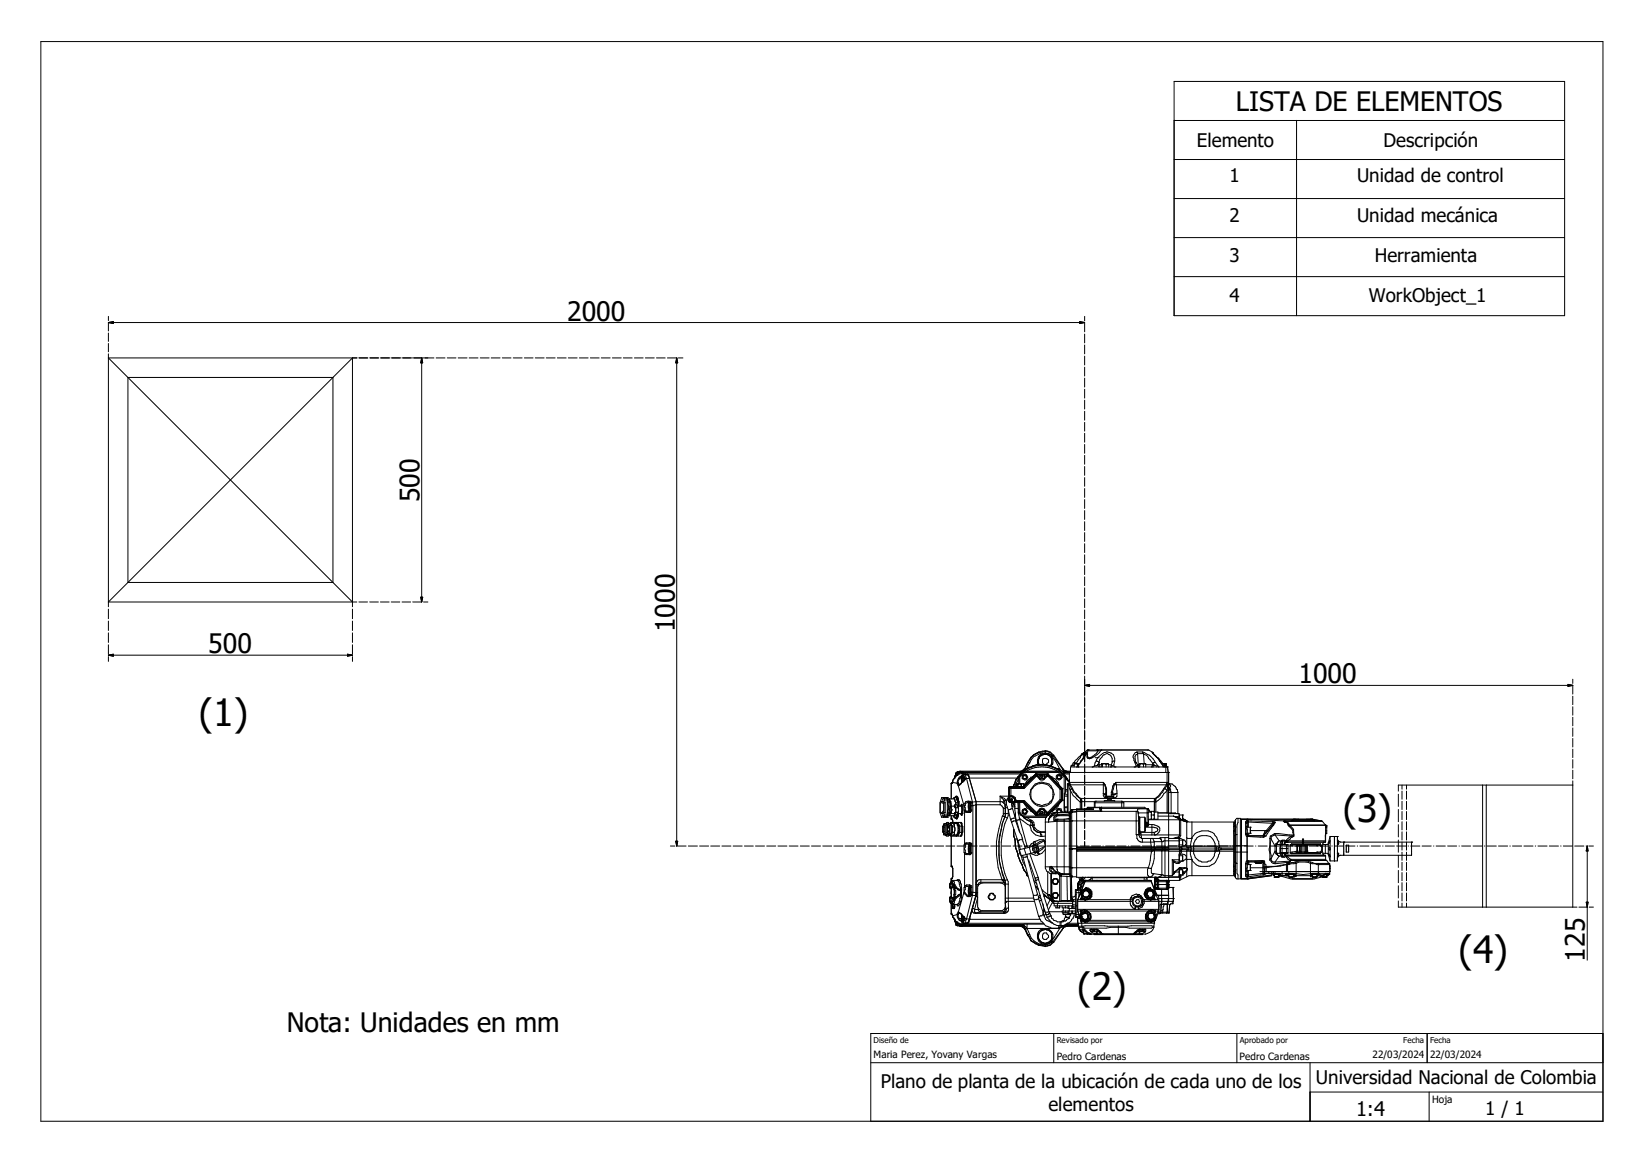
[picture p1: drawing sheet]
<svg xmlns="http://www.w3.org/2000/svg" width="297mm" height="210mm" viewBox="0 0 297 210" stroke-linecap="round" stroke-linejoin="round" font-family="sans-serif">
<defs><g id="words">
<g font-size="6.8">
<text x="36" y="131.3">(1)</text>
<text x="242.9" y="148.6">(3)</text>
<text x="263.8" y="174.3">(4)</text>
<text x="194.9" y="180.9">(2)</text>
</g>
<g font-size="4.8">
<text x="223.6" y="20.1">LISTA DE ELEMENTOS</text>
<text x="102.6" y="58">2000</text>
<text x="75.9" y="90.8" transform="rotate(-90 75.9 90.8)">500</text>
<text x="37.7" y="118.1">500</text>
<text x="122" y="114.3" transform="rotate(-90 122 114.3)">1000</text>
<text x="234.9" y="123.6">1000</text>
<text x="286.7" y="173.9" transform="rotate(-90 286.7 173.9)">125</text>
<text x="51.9" y="186.7">Nota: Unidades en mm</text>
</g>
<text font-size="3.6" x="245.3" y="201.9">1:4</text>
<g font-size="3.4">
<text x="216.5" y="26.6">Elemento</text>
<text x="250.2" y="26.5">Descripción</text>
<text x="222.4" y="33">1</text>
<text x="245.5" y="33">Unidad de control</text>
<text x="222.4" y="40.2">2</text>
<text x="245.5" y="40.2">Unidad mecánica</text>
<text x="222.4" y="47.5">3</text>
<text x="248.7" y="47.5">Herramienta</text>
<text x="222.4" y="54.6">4</text>
<text x="247.6" y="54.6">WorkObject_1</text>
<text x="159.3" y="196.8">Plano de planta de la ubicación de cada uno de los</text>
<text x="238" y="196.1">Universidad Nacional de Colombia</text>
<text x="189.7" y="200.9">elementos</text>
<text x="268.6" y="201.6">1 / 1</text>
</g>
<g font-size="1.8">
<text x="158" y="191.3">Maria Perez, Yovany Vargas</text>
<text x="191.1" y="191.7">Pedro Cardenas</text>
<text x="224.2" y="191.7">Pedro Cardenas</text>
<text x="248.3" y="191.4">22/03/2024 22/03/2024</text>
<text x="259.1" y="199.6">Hoja</text>
</g>
<g font-size="1.5">
<text x="158" y="188.6">Diseño de</text>
<text x="191.1" y="188.6">Revisado por</text>
<text x="224.2" y="188.6">Aprobado por</text>
<text x="253.8" y="188.6">Fecha</text>
<text x="258.7" y="188.6">Fecha</text>
</g>
</g></defs>
<g fill="none" stroke="#000" stroke-width=".18">
<path d="M7.4 7.5h282.5v195.3h-282.5zM212.4 14.7h70.6v42.4h-70.6zM212.4 35.9h70.6M212.4 21.8h70.6M212.4 28.9h70.6M234.5 21.8v35.3M19.6 57.2v.8M19.6 58.4v1.5M19.6 58.3h176.6M19.6 58.3l.9-.1v.3zM195.3 58.2l.9 .1-.9 .2zM196.2 57.2v.8"/>
<path d="M196.2 58.4v1.6M212.4 50h70.6M212.4 43h70.6M19.6 60.3v1.5M19.6 62.1v1.5M19.6 64v45.8M23.1 68.3h37.1v37.1h-37.1zM64.6 64.7h-45l44.2 44.2M64.9 64.7h1.7M66.9 64.7h1.6M68.8 64.7h1.7M70.8 64.7h1.7"/>
<path d="M72.7 64.7h1.8M74.7 64.7h1.8M76.3 64.7l.2 .9h-.4zM76.3 64.7v44.2M76.6 64.7h1.9M78.9 64.7h1.6M80.9 64.7h1.6M82.9 64.7h1.6M84.9 64.7h1.6M86.9 64.7h1.6M88.9 64.7h1.6M90.9 64.7h1.5"/>
<path d="M92.8 64.7h1.6M94.8 64.7h1.6M96.8 64.7h1.6M98.8 64.7h1.6M100.8 64.7h1.6M102.8 64.7h1.6M104.8 64.7h1.6M106.8 64.7h1.6M108.8 64.7h1.6M110.8 64.7h1.6M112.8 64.7h1.6M114.8 64.7h1.5"/>
<path d="M116.7 64.7h1.6M118.7 64.7h1.6M120.7 64.7h1.6M122.4 64.7v88.3M122.4 64.7l.2 .9h-.4zM122.7 64.7h.8M196.2 60.4v1.6M196.2 62.4v1.6M196.2 64.4v1.6M196.2 66.4v1.6M196.2 68.4v1.6M196.2 70.4v1.6"/>
<path d="M196.2 72.4v1.6M196.2 74.4v1.6M196.2 76.4v1.6M196.2 78.4v1.6M196.2 80.4v1.6M196.2 82.4v1.6M196.2 84.4v1.6M196.2 86.4v1.6M196.2 88.4v1.6M196.2 90.4v1.6M196.2 92.4v1.6M196.2 94.4v1.6"/>
<path d="M196.2 96.3v1.6M196.2 98.4v1.6M19.6 110.2v1.7M19.6 112.4v1.7M19.6 114.5v1.7M19.6 116.6v1.7M19.6 118.8v.8M19.6 118.5l.9-.2v.4zM19.6 118.5h44.2M62.9 118.3l.9 .2-.9 .2zM63.8 110.2v1.7M63.8 112.4v1.7"/>
<path d="M63.8 114.5v1.7M63.8 116.6v1.7M63.8 118.8v.8M64.5 108.9h-44.9l44.2-44.2v45.1M64.9 108.9h1.6M66.9 108.9h1.5M68.8 108.9h1.6M70.8 108.9h1.5M72.7 108.9h1.6M74.7 108.9h1.5M76.1 108h.4l-.2 .9zM76.6 108.9h.8"/>
<path d="M196.2 100.4v1.5M196.2 102.3v1.6M196.2 104.3v1.6M196.2 106.3v1.6M196.2 108.3v1.6M196.2 110.3v1.6M196.2 112.3v1.6M196.2 114.3v1.6M196.2 116.3v1.6M196.2 118.3v1.6M173.1 139.7h.1M173.3 139.7v.5h-.1"/>
<path d="M173.5 139.6h.1M173.5 139.6h-.3v.6h-.3M173.5 139.7v.3M173.6 139.5h11M173.6 139.5v.1M173.6 139.5l.4 .1M173.9 139.6h.1M173.9 139.6l-.8 .1M173.9 139.7h-.9v.2M173.9 139.9h.3M173.9 139.7v.2M173.9 139.9l.8 .3v.4l.1 .1 1.1 4.4"/>
<path d="M173.9 139.9l-.4 .1M174 139.8h.1M174 139.6v.3M174 139.8l-1.1 .1v.5M174 139.6l-.1 .1M174 139.8l.2 .1M174.2 139.8l.8 .2h9.5M174.2 139.7h10.7M174.2 139.8h10.5M174.2 139.6v.2M174.2 139.9l.8 .3M184.6 139.5v.3"/>
<path d="M184.7 139.8l-.8 1M184.9 139.5l-.2 .1h-10.8M185 139.5l-.4 .1M185.2 139.4l-.5 .4M185.2 139.4l.2-.2-.8 .3M185.2 139.4l-.2 .1M185.2 139.5a5.4 5.4 0 0 1 6.5 0M185.2 139.5l-.9 1M185.2 139.6l-.9 .9M185.2 139.5v.1M185.2 139.5h6.5M185.2 139.6h6.5"/>
<path d="M185.2 139.2l-.2 .3M185.4 139.1h.1M185.4 139h.1M185.4 139l-.2 .2M185.4 139.3l-.2 .1M185.4 139v.3M185.7 139.5a5.4 5.4 0 0 1 5.6 0M185.9 137.9h.1M185.9 137.9l-.5 1.1M185.9 138h.4M185.9 138l-.5 1.1M185.9 137.9v.1"/>
<path d="M186.2 137.5l-.3 .4M186.3 138l-.5 1M186.9 136.6l1.1-.5 .6-.1a1.48 1.48 0 0 1 1.9 .8M186.9 136.6l-.4 .4-.3 .5M186.9 136.6l-.7 .9M186.9 136.6l-1 1.4M187.8 137.8l.1 .3M187.9 138.1l.1 .2M188 138.3a7.4 7.4 0 0 1 3.4 .8l.9 .8M188 138.3h-.5l-1 .4a1.37 1.37 0 0 0-1.1 .6M188.7 136.5l-.6 .3-.2 .4v.9M188.7 136.5l-.4 .1-.4 .7"/>
<path d="M188.7 137.3l.6-.1 .4 .3v.4l-.3 .2-.1 .2h-.4l-.2-.2zM188.7 136.5h.7l.3 .1M188.9 136.5h-.2M188.9 136.2v.1a1.04 1.04 0 0 0-1.1 .9l-.1 .2v.7l.1 .2M189.1 135.8v.4l.6 .1 .4 .2 .2 .3M189.1 135.8l-1.2 .2-1 .6M189.1 135.8l.8 .2 .7 .6M189.3 136.5l.4 .1M189.7 136.6l.4 .4M190.1 137a1.47 1.47 0 0 1 0 1.5l-.2 .1 .4-.6M190.1 137l.2 .4M190.3 136.8l.2 1.2-.3 .6"/>
<path d="M190.3 136.8l-.2-.2a2.16 2.16 0 0 0-2.8 .2h-.3l-.5 .6-.2 .6M190.3 136.8l.7 1 .7 1.3M190.5 136.8l1.8 2.4M190.5 136.8h-.2M190.6 136.6l-.1 .2M190.6 136.6l1.7 2.5M191.3 139.1h.4M191.7 139.1l.6 .6h19.1M191.7 139.6l1 1M191.7 139.1v.3M191.7 139.5v.1M191.7 139.5l.6 .5 .6 .9"/>
<path d="M192.3 139.2h.1M192.3 139.2l.2 .6M192.3 139.1v.1M192.3 139.9l.8 1M192.3 139.1l.2 .3 .4 .2h.8M192.3 139.2v.2l.2 .1M192.3 139.2l.2 .3M192.5 139.8v.1h-.2M192.5 139.5h1.2M192.5 139.8h.9M192.9 139.5l.1 .1M193 139.5v.2"/>
<path d="M193.1 139.7v.1M193.4 139.7v2.3h6.5M193.7 138.6h.1M193.8 138.6h.1M194.3 138.5l-.5 .1M194.3 137.9l.4 .2M194.3 137.9l-.5 .7M194.7 138.1h.1M194.7 138.1l.2 .2M194.7 138.1l-.4 .2M194.7 138.1h-.2M194.9 138.3v.4"/>
<path d="M194.9 138.3l.3-.2h-.9v.6M194.9 138.6h.1M195 138.6h.1M195 138.6l.1 .1M195.4 137.9l-.4 .7M195.4 137.9h.1M195.5 137.9l-.5 .7M196 136.5l-.5 .3-.1 .3-.7 1M196 136.1v.2M196.2 136.1l-.5 .2-1.4 1.6M196.2 136.8l-.7 .9-.1 .2M196.2 124l.9-.2v.4z"/>
<path d="M196.2 120.3v1.6M196.2 122.3v1.6M196.2 124.1v1.8M196.2 126.1v1.8M196.2 128.1v1.8M196.2 130.1v1.8M196.2 132.1v1.8M196.2 134.1v1.8M196.2 138.2v1.7M196.2 136.8l-.7 1.1M196.2 124h88.3M196.3 136.5v-.2l.1 .2-.2 .3"/>
<path d="M196.5 136.1l-.1 .2h-.4v.9M196.5 136.1l.1 .1-.4 .6M196.5 136.1v-.1h-.3v1.9M196.8 136.5l-.1 .3M196.8 135.7v.1M196.8 135.8l-.1 .8M196.8 135.8h1.8M197.9 138.6l-.2 .1M198.1 137.1h.7M198.3 137.7a2.87 2.87 0 0 1 1.9-1.7 1.46 1.46 0 0 1 1.4 1.7M198.3 137.7l.5 .2M198.3 137.7l-.4 .9"/>
<path d="M198.6 138.3l-.2 .2-.5 .1M198.6 138.3h.6M198.6 138.3l.2 .4M198.6 135.8a2.28 2.28 0 0 1-1.7 1.3l-.2-.3M198.6 135.7v.1M198.8 137.9a1.82 1.82 0 0 1 1.6-1.6 1.33 1.33 0 0 1 .6 2M198.8 135.7l-.2 .1M198.8 137.9v.6l.2 .2M198.8 137.9l-.2 .4M199.2 138.1h1.2l.1 .2v.4M199.2 135.7a4.1 4.1 0 0 1-2.1 1.6l-.3-.1-.1-.4M199.4 138.3l-.1-.2-.1 .6"/>
<path d="M199.4 138.3v.4M199.7 138.1l-.3 .2M199.7 138.1l.4 .2M200.1 138.3v.4M200.3 138.1h.1M200.3 138.1l-.2 .2M200.5 138.3h.5M201 138.3v.4M201 138.5l.5 .1M201.5 138.6l.1 .1M201.6 137.7l-.4 .1M201.6 137.7l-.1 .9"/>
<path d="M205.3 137.9l.2 .7M205.3 137.9h.2M205.5 137.9l.3 .4M205.5 138.6l-.1 .1M205.6 136l.2 .3M205.6 136a.89 .89 0 0 0-.5 1.3l.2 .6M205.6 136h1.1M205.8 136.3l.2 2.4M205.8 138.3l.1 .4M205.8 138.5l-.3 .1M205.8 138.3h.3M205.8 136.3l-.5 .5 .1 .9 .1 .2"/>
<path d="M205.8 136.3h1M206.1 138.3v.4M206.1 138.1h1.1v.6M206.2 138.1v.6M206.2 138.3l.3-.2 .3 .2M206.7 136v.2l.1 .1M206.7 136l.3 .1a3.7 3.7 0 0 1 2 1.8M206.8 136.3l.6 .3 1.1 1.5M206.8 138.3v.4M206.8 136.3l.2 1.8M207 138.1h.1M207 138.1l-.2 .2"/>
<path d="M207 138.1l.2 .2M207.2 138.3h1.5M208.5 136.1l-.7-.4h-11.1l-1 .8M208.5 136.1l.1 .2M208.5 136.1l.7 .9M208.5 138.1l-.1 .6M208.5 138.1l.2 .2M208.6 136.3l.6 .7M208.6 136.3l.8 .8 .4 .6M208.7 138.3l-.1 .4M208.7 138.3l.1 .2 .7 .1M209 137.9l-.5 .2"/>
<path d="M209 137.9l.6 .8M209.2 137l.6 .7M209.2 137a.88 .88 0 0 1 .7 .8M209.8 137.7h.1M209.8 137.7l.6 .9M209.9 137.7l.4 .4M210.2 138.1h.8M210.4 138.6v.1M210.4 138.6h.1v.1M210.4 138.1l.2 .2M210.5 138.1l.1 .2M210.6 138.5h.1"/>
<path d="M210.6 138.1h.1M210.6 138.5l.3 .1h-.3l.1 .1M210.6 138.3v.4M210.6 138.1l.3 .2M210.6 138.3l.4 .3M210.9 138.7h.1M211 138.6l-.1-.5v1.6M211 138.6l.1 .1M211.1 139.7v2a8.9 8.9 0 0 1-2.3 2.8v3.7M211.2 138.7h.1M211.2 138.7h-17.5l-.1 1M211.2 138.7l.1 1"/>
<path d="M211.4 139.7h.1M211.4 139.7v19.6M283.6 123.8l.9 .2-.9 .2zM284.5 122.9v.7M284.5 124v1.6M284.5 125.9v1.6M284.5 127.8v1.6M284.5 129.7v1.6M284.5 131.7v1.5M284.5 133.6v1.5M284.5 135.5v1.5M284.5 137.4v1.5"/>
<path d="M284.5 139.3v1.6M121.3 153h.8M122.2 152.2h.4l-.2 .8zM122.5 153h1.6M124.5 153h1.6M126.5 153h1.7M128.6 153h1.6M130.6 153h1.6M132.6 153h1.6M134.6 153h1.6M136.7 153h1.6M138.7 153h1.6"/>
<path d="M140.7 153h1.6M142.8 153h1.6M144.8 153h1.6M146.8 153h1.6M148.8 153h1.6M150.8 153h1.7M152.9 153h1.6M154.9 153h1.6M156.9 153h1.6M158.9 153h1.7M161 153h1.6M163 153h1.6"/>
<path d="M165 153h1.6M167 153h1.7M169.1 153h1.6M170.3 144.9l.4 .5v1.3l-.2 .1v.4l-.4-.3v-1.6l.2-.1zM170.3 144.3h1.3M170.3 144.3l.4 .9M170.3 144.3l-.3 .9v1.8l.3 .8M170.5 150.5l.2 .1v.4h.6M170.5 150.5l.2 .2M170.7 149.2h.2l.1 .2v1.2l-.3 .4v-.2M170.7 144.3v.1M170.7 147.8h.1"/>
<path d="M170.7 149.2v.2l-.2 .1M170.7 149.3l-.2 .1v1.1M170.7 144.3l.3 .9M170.7 144.4h.1M170.7 147.6h.1M170.7 147h.3M170.7 149.5l.2 .1v.9h-.2zM170.7 144.4l.2 .1M170.7 145.2v1.8M170.7 147.6l.2 .2M170.7 149.2h.1M170.7 147.6v.2"/>
<path d="M170.7 145.2h.3M170.7 147l-.4 .8M170.9 147.8h.4h-1M170.9 147.6h-.2M170.9 144.3v.4h.5M171 144.3l-.3 .1M171 145.2v1.8M171 147l-.3 .8M171.1 144.3l.2 .1M171.1 153h1.6M171.3 149h-.6v.2M171.3 147.8h.3"/>
<path d="M171.3 149.2v1.8M171.3 148.8h.3v.2M171.3 148.8v.4M171.3 148.8l-.2 .2v.3l.2 .1v1.2l-.2 .1v.5h.2M171.3 151v.2M171.3 149.2h.1M171.4 144.6h.1M171.4 147.4h.1M171.4 149.3h.1M171.4 147.4h-.5v.4M171.4 150.7l.2 .1v.2h.5M171.4 145.1l.2 .7v.6l-.2 .1v.5"/>
<path d="M171.4 150.8l-.1 .2M171.4 150.3v.2M171.4 149.2h.2v.1h.2v1.4l-.2 .3-.2-.2v-.3M171.4 150.5h.1M171.4 149.2v.5M171.4 149.5v.1M171.4 144.3l.5 .9M171.6 147h.3l-.5 .8M171.6 144.7l.2 .2 .2 .1 .1 1v1l-.2 .4h-.3M171.6 145.2l-.3-.9v3.5M171.6 144.5h1l.1 .2M171.6 151v.2h-.3"/>
<path d="M171.6 145.2v1.8M171.6 147l-.3 .8M171.6 145.2h.3M171.8 149.8l-.2-.3v.2l-.2 .1v.5l.2 .2 .2-.4M171.8 144.5l.2 .8M171.9 147.2h.8M171.9 145.8h.8M171.9 146.1l-.1 .1 .1 .6M171.9 147.2l-.1 .4M171.9 159.8l-.1 .3 .1-.2-.1 .1 .1 .7M171.9 145.2v2M171.9 146h.2"/>
<path d="M172 148.8h.3M172 148.8l-.1 .1v.3l.1 .1v1.4l-.1 .1v.4h.1M172 148.8l.1 .4M172 145.5l.1 .3M172.1 151h.1M172.1 156.7h.1M172.1 148h.1M172.1 148.2h.1M172.1 159.3h1.2l.2 .3 .2 .9v1.8l-.2 1-.2 .3h-1.1v-.1h-.1M172.1 156.7l.2 .1v.3M172.1 149.2l-.1-.2h-.4v.2h-.2M172.1 158.9h.1"/>
<path d="M172.1 146.3l.1 .1-.1 .3M172.1 149.2l.1 .2v1.2l-.1 .1v.3M172.1 151l-.1 .2M172.1 159.3l-.1 .4-.1 .1M172.1 141.7v2.8M172.1 147.6v.6M172.1 151.2v5.5M172.1 158.9v.4M172.1 151h-.1M172.1 148l.1 .2M172.1 156.7l.2 .4M172.1 148.2l.2 .1"/>
<path d="M172.1 147h-.2M172.1 149.2l.2 .2M172.2 148.2l.1 .1M172.2 158.9l-.1 .1M172.2 150.5l.1 .1M172.3 159.3l.3 .2 .1 .8h.2l.1 .2M172.3 149.4h.3M172.3 158.8l-.1 .1M172.3 159.7l-.1-.2h-.1l-.2 .3M172.3 141.5l-.2 .3M172.3 159.7l-.2 .1v.9M172.3 148.3v.6"/>
<path d="M172.3 159.7v.3l.3 .1M172.3 150.6l-.2 .4M172.3 158.8l-.2 .1M172.3 141.5l-.2 .2M172.3 141.5l.9 .2M172.3 150.6h.3M172.3 149.4l-.1 .3M172.3 148.9l.3 .3M172.3 141.3v.4h-.2M172.3 157.1v1.7M172.3 151.2h-.3M172.3 159.9l.3 .1v.5"/>
<path d="M172.3 141.3v.2M172.3 151.2h.3M172.3 147.6l.3 .2M172.6 148.8h.6v.5l.1 .1-.1 1.8h-.6M172.6 148.8v.2h.6M172.6 149.2l.1 .6M172.6 144.3h.4l.3 .9M172.6 149.2h.1M172.6 148.8l-.3 .1M172.6 147.2h.1M172.6 144.3l-.3 .2M172.6 144.3l.1 .4"/>
<path d="M172.6 140.7h.1M172.6 149.6l.1 .1-.1 .8M172.6 145.8h.1M172.6 150.5v.7M172.6 140.7l-.3 .4v.2M172.6 140.7l-.3 .5M172.6 147.2l.1 .2M172.7 140.5h.1M172.7 147.4h.1M172.7 144.7l.2 .9M172.7 145.6v.5l.2 .1M172.7 147.8v.2h.3"/>
<path d="M172.7 145.6h.4l.2 .4 .1 .8M172.7 140.5l-.1 .2M172.7 145.6l-.1 .2M172.7 150.1l-.1 .4M172.7 144.7l.2 .5h.4M172.7 147.4l-.1 .4M172.9 140.2h.1M172.9 146h.4l.1 .3M172.9 146v1h-.2h.6l.1-.2M172.9 140.4h-.2v.2M172.9 144.1l-.2 .2M172.9 146.9l-.2 .1v.4"/>
<path d="M172.9 144.1h.2l.2 .4 .1 1.3M172.9 144.1l.2-.1 .2 .2 .2 .8v.8M172.9 146h-.2h.2M172.9 140.4l-.3 .3M173 144.5l.2 .1M173 140.4l-.3 .1M173 148.9l.1 .1M173 140.2v.2M173 148.8v.2M173 151v.2M173.1 140.2h.1M173.1 140.2l-.1 .2"/>
<path d="M173.1 140.2l-.2 .2M173.1 151l-.1 .2M173.1 153h1.6M173.2 159.3h.1M173.2 147.4h.1M173.2 144.7h.1M173.2 149.2h.1M173.2 151h.1M173.2 141.7h.1M173.2 147.4l-1.6 .2M173.2 140h.3M173.2 144.6l.1 .4"/>
<path d="M173.2 147.2v.2M173.2 159.3v-.2h.3l.2 .4v.3l.2 .1v1.3M173.2 149.2l.2 .1M173.2 140.2h-.1M173.2 147.2l-.2 .6h-.4M173.2 141.5h.1l.2 .5M173.2 151l-.9 .2M173.2 147.2l-.1 .2M173.2 147.4l-.2 .2M173.2 151l.1 .2M173.2 144.6l-.1 .1M173.3 148.8h.6l.1 1.8"/>
<path d="M173.3 145.2v.6h.6l.1 .2M173.3 140l-.1 .2M173.3 148.8l-.1 .4M173.3 148.8l.3 .6M173.3 145.5l.1 .3M173.4 142.2l1 3.6h.2l.1-.5 .3-.2 .5 .1v1.3l-.3 .2M173.4 140.8l.1 .1M173.4 140.8a1.07 1.07 0 0 0 0 1.4M173.4 146.8l-.2 .4M173.4 147.2l-.1 .4-.3 .4M173.4 149.4l.1 .1v1l-.1 .1M173.4 142v.2"/>
<path d="M173.4 149.2v.6l.1 .2M173.5 147.2h-.1v.4l-.3 .6-.1-.2M173.5 140.9l-.2 .4v.4h-.1M173.5 150.1l-.1 .1v.6l-.2 .2M173.5 140.9h.4M173.5 142h.1M173.5 142h-.1M173.6 142h-.2M173.6 149.4h.4M173.6 149.4v1.2M173.6 150.6h.4M173.6 150.6l-.3 .6"/>
<path d="M173.7 148.8l.2 .2v.4M173.7 141.8h-.1v.2M173.7 147.2l.2 .2M173.7 148.8l.2 .4M173.7 148.8l.3 .6M173.7 141.8l-.1 .2M173.9 147.4h.1M173.9 145.6h.1M173.9 145.6l.1-.1v.3h.2v1.4l-.3 .2M173.9 145.6l.1 .6M173.9 145.6l-.2 .2M173.9 140.4v.1"/>
<path d="M173.9 140.5h.1M173.9 140.4l-.5 .4M173.9 140.5l-.4 .4M173.9 141.5h.1M173.9 140.9h.1M173.9 145.8v1.4M173.9 140.5v1M173.9 150.6v.4M173.9 151l-.2 .2M173.9 141.5v.3h-.2M173.9 141h.1M173.9 141.5l-.2 .3"/>
<path d="M174 147l-.1 .2h-.6M174 149.4l.2 .1v1l-.3 .7h-.6M174 146.8l-.1 .6M174 150.6l-.3 .6M174 141.5h-.1M174.2 140.4v.9M174.2 140.4h-.2l-.1 .1M174.2 140.2h.8l.3 .6M174.2 140.4v.2M174.2 140.7h.2v.5M174.2 140.2l-.3 .2M174.2 140.2l.4 .7v.1l-.2 .1"/>
<path d="M174.2 141.3v.2h-.2M174.2 140.2v.2M174.4 141.1l.1-.1-.3-.4h-.2v.9M174.4 141.1l-.5 .4M174.5 146.9h.2M174.5 152.8h-.1l.1 1.6M174.5 145.8l.1 .7M174.5 154.5h.2M174.6 154.2h-.1v6.3h.1M174.6 146.5h-.1v6.3h.1M174.6 152.8v.5l-.1 .1 .1 .8M174.6 146.5l.2 .3 .4-.1"/>
<path d="M174.6 154.2l.2 .2h.4M174.7 152.5v.1h.8v1.8l-.8 .1M174.7 152.5l-.2 .1M175 140l.2 .2 .1 .5M175.1 153h1.7M175.2 146h.1M175.2 153v1.4M175.2 144.9v.2M175.2 153.6h.1M175.2 153.7h.1M175.2 153.4h.1M175.2 145.1h.1"/>
<path d="M175.2 144.9v1.8M175.2 145.6v.5l.1 .2 .2-.1M175.2 152.8v.2M175.2 146.7l.3 .1-.2 .2M175.2 152.8l.3-.2-.2-.1 .5 .1v1.8l-.3 .2-.8-.1M175.2 154.4h.3l-.2 .2M175.2 152.8h.3v1.4l-.3 .2M175.2 145.1l.1 .1h.4v-.1M175.2 145.8h.1M175.2 153.5h.1M175.2 152.8l-.4-.2-.2 .2M175.3 153.2l-.1 .6 .1 .2 .2-.1"/>
<path d="M175.3 145.4l.2 .1M175.3 140.7h8.6M175.3 140.8l-.8 .1v.3l-.3 .1M175.3 145.5l-.1 .3M175.3 140.8l1.3 4.2M175.3 140.7l1.3 4.3M175.5 153v.2M175.5 154.1l.3 .1M175.5 146.4l.3 .1M175.5 152.5h-.8M175.5 145.2v1.6h-.8v.1M175.5 145.8h.5"/>
<path d="M175.5 145.2v.1M175.7 145.1l.1 1.6-.3 .3-.8-.1M175.7 145.1l-.2-.2h-.5l-.3 .1-.3 .4 .1 1.3M175.7 145.1h.2M175.7 145.1l-.2 .1M175.8 152.8h-.3v.2M175.9 145.1l.1 .7M176 145.8l.6-.2h4.4l.5 .5v1.3l-.2 .2M176 145.8v15.6M176.6 145h4.7l.3 .2 .2 .6M176.6 145v17.2h.2v.1l-.5 2.2h.7M176.6 145l-.7 .1"/>
<path d="M177.2 153h1.6M177.4 159.1v.5M179.2 153h1.6M180.7 154.5a11.4 11.4 0 0 0 1 4.5M180.9 144h1.5M180.9 144v1.6M180.9 144l.6 .6 .1 .3M180.9 144l.8 .4 .1 .3M181.1 150a14.9 14.9 0 0 0 .7 9.3M181.1 150l-.3 1.2-.1 1.1M181.2 153h1.6M181.3 159.1h-4.2l-.3 .2-.2 .4"/>
<path d="M181.3 159.1v.2M181.3 159.3l.3-.2 .2 .2M181.3 159.3h.2v.3M181.3 147.6l.5 .2M181.3 147.6a15.8 15.8 0 0 0 0 11.5M181.5 147.2h.9M181.5 146.2h.3M181.5 159.5l.1 .1M181.6 144.9l.2 .2v.5v2.2M181.7 159.6h-4.4l-.3 .2v.5M181.7 159.6l.1 .3h.6M181.7 159l-.4 .1"/>
<path d="M181.7 159l.1 .3M181.7 159.6l.1 .2M181.8 159.3v5.2M181.8 147.8l.4 .2M181.8 147.8l-.5 1.1-.2 1.1M181.8 147.2h.1M181.8 146.1h.4M181.8 144.7h.4M181.8 147.4v.4M181.8 144.7l.2 .3M181.8 144.7l-.2 .2M182.2 146.1l.2 .4"/>
<path d="M182.2 159.1l.2 .4v4.8M182.2 148a14.1 14.1 0 0 0 0 11.1M182.2 144.7a1.58 1.58 0 0 0 0 1.4M182.2 159.1l-.4 .2M182.4 146.7v.9l-.2 .4M182.4 146.5l.4 1.7M182.4 144.9h.2M182.4 144.1l-.2 .6M182.6 144.3h.1M182.6 142.4h-.2v2.6h.2M182.6 142.3h.1M182.6 145.1h.1"/>
<path d="M182.6 144.8v.1M182.6 143.9a.87 .87 0 0 1 1.1 .7M182.6 144.9l2.6 .1M182.6 144.1h.6l.2 .3 .2 .1M182.6 144l.2 .1M182.8 145h.1M182.8 144.6l.3-.1v.3h-.2M182.8 144.6l.1 .2M182.8 142.4l.1 1.7-.3 .2M182.8 148.2l.2 .6M183 144.1h.1M183 145.1l.1 .7"/>
<path d="M183 143.9v.2M183 144.1l.1 .1h.3l.2 .2v.6M183 148.8l1.1 3.3M183.1 144.6h.1l-.1 .1M183.2 146.3l-.8 .2M183.2 146.3l.4 1.7M183.2 153h1.7M183.3 145.3l-.2 .1v.8l.1 .1M183.3 145.3l.1 .3M183.3 145.3v-.2l.3 .4M183.4 145.6l.2 .4h-.4l-.1-.2M183.4 150v1.2l.2 .6"/>
<path d="M183.4 145.6l.2 .2M183.6 144.8h.1M183.6 144.6h.1M183.6 146.2h.6M183.6 147.4h.1M183.6 144.9h1.6l-.2 .1M183.6 144.8h1.6l.2 .1M183.6 145.1v2.3M183.6 147.4v.2M183.6 151.8a12 12 0 0 0 1.3 4.6l.1 .6M183.6 141.7l-.3 .6M183.6 151.8v.5"/>
<path d="M183.6 144.8l-.3 .2M183.6 148l-.8 .2M183.6 148l.1 .5M183.6 147.4l.3 1M183.6 147.2v.2M183.7 148.5h-.3l-.4 .3M183.7 148.5l.7 2M183.7 144.6l-.1 .4M183.9 148.4l1.1 3.5M183.9 148.5v.2M183.9 140.8l-.2 .2-.1 .7M183.9 140.8l-.3 .9"/>
<path d="M183.9 151.7l.6 2.7 .9 2.3M184.1 145.1l.1 1.1M184.1 142.2l-.2 .1M184.1 141.8l-.2 .2v.3M184.1 152.1l.5 1.6M184.2 146.2v.8l.2 1M184.2 141.8l-.1 .4M184.2 146.3l.1 .2M184.2 146.9l.1 .1M184.3 140.5v1.3l-.4 .2v.2h.2M184.3 140.5l-.6 .7-.3 1.1M184.3 145.1v1.9"/>
<path d="M184.3 147.2v-.2l.3 .4 .4 .2a2.45 2.45 0 0 0 1.3 1M184.3 147l.9 .8M184.3 140.9l-.6 1.1M184.4 148l.1 .2M184.4 148l1.5 1.2 .4 .1M184.5 141.8v-1.3l.7-.8h6.3l1 .8v6.4l-.2 .1M184.5 148.2l-.6 .2M184.5 148.2l1.4 5.1M184.5 141.8h-.6l-.3 .2v.3M184.5 145.1v1.8l.4 .5 .3 .2h4.2M184.5 141.8l.2 .2M184.7 142.2l-.1 .1"/>
<path d="M184.7 142.3v-.5h.5v.5M184.7 141.8h.5M185 151.9l-.1-.1v.1h-.4l-.4 .2M185 151.9l.4 1.3M185 154.7v.4M185 146.4l.4-.2 .2 .1 .3 .5-.5 .6-.4-.2zM185 140.2l.4-.2 .4 .4a.51 .51 0 0 1-.4 .7l-.5-.3zM185 145.1h.1M185 142.3h.1M185 140.4l.4-.2v.2h.3v.3l-.5 .1-.2-.1zM185 155.1l2 7.6M185 157l.2 .5 .4 .3"/>
<path d="M185 142.4l.2 .1h-2.8M185 157l.6 .8M185.2 146.4h.4v.8h-.4l-.2-.4zM185.2 140.2h.4v.7h-.4l-.2-.3zM185.2 146.5l.2-.1 .3 .3v.3l-.3 .2-.4-.2zM185.2 144.8v.3M185.2 145.1v.1M185.2 142.3h-2.6v2.8h2.6M185.2 145.1l2.1 2.3M185.2 145.2a4 4 0 0 0 1.7 1.8M185.2 145.2l2.1 2.2M185.2 147.8h4.1"/>
<path d="M185.2 147.8l.6 .5 .7 .3h-.2M185.2 153.5l-.8 .2 .3 1.1 .9-.2M185.2 142.3v.1M185.2 145v.1M185.2 142.3v.3M185.2 142.4h-2.6v1.9M185.2 142.4l.2 .1M185.2 145.1l2.3 2.1M185.2 153.5l.4 1.1M185.2 145l2.1 2M185.3 153h1.6M185.4 153.2v.2"/>
<path d="M185.4 144.9l2.1 2.1M185.4 144.9l-.2 .1M185.6 157.8l.2 .6M185.6 153v.2h-.2M185.7 140.6h.1M185.7 146.8h.1M185.7 147.8l.8 .6M185.8 158.4h.1M185.8 154.9l1.9 6.8M185.8 154.5v.5l-.8 .1M185.8 158.4l.1 .1M186.1 155.5l1.2 3.4"/>
<path d="M186.2 153.3l.3 1.1M186.2 153.3l-1 .2M186.3 154.4l1.5 4.3M186.3 149.3h.1M186.3 149.3h.7M186.3 149.3l.2 .5a1.91 1.91 0 0 0 1.8 1.5M186.3 148.6l.2 .1M186.5 148.7l.2 .1M186.5 154.4l-.9 .2M186.5 148.4a.92 .92 0 0 1 .5 1.2l.5 .5 .7 .4M186.5 148.4v.8l-.2 .1M186.5 148.4h.1"/>
<path d="M186.5 154.4l.3 .1a.96 .96 0 0 0 1.1 .1M186.7 148.8l.1 .2M186.8 149.2h.2M186.8 149v.5l.2 .3M186.8 149.3l.2 .5M186.9 152.5v.3M186.9 152.8l-.1 .2M186.9 152.8l.1 .2M186.9 152.5l-.4 .1-.2 .6M186.9 152.8l-.2 .2M187 142.3a2.18 2.18 0 0 1 3.4 .5 2.53 2.53 0 0 1-.2 2 1.38 1.38 0 0 1-1.3 .8l-.5 .2-.3-.2a1.89 1.89 0 0 1-1.7-1.3 1.89 1.89 0 0 1 .6-2zM187 149.8v.3l.3 .1"/>
<path d="M187 149.8l.3 .4M187 159.3l.6 .6M187 152.3h.3v.5M187 153.3h.3v.1l.2-.1v.5h-.5zM187 153a.52 .52 0 0 1 .8 .4v.4l-.5 .3a.63 .63 0 0 1-.5-.7zM187 152.3h.3M187 152.3l-.1 .2M187.3 158.9v.4M187.3 150.2l.5 .4h1.3M187.3 141.8a2.33 2.33 0 0 1 2.8 .4 2.22 2.22 0 0 1-.8 3.6 2.22 2.22 0 0 1-3-2.1 3.4 3.4 0 0 1 1-1.9zM187.3 150.2l.6 .4M187.3 152.8h-.4"/>
<path d="M187.3 153h1.6M187.3 147.4h.1M187.3 140h.1M187.3 147.2h.3M187.3 140.4h.3M187.3 140h2.2M187.3 140.2h.3M187.3 147.4h2.4M187.3 159.3l1.8 5.9M187.3 140.2v.2M187.3 147v.2M187.3 140l-2.1 2.3"/>
<path d="M187.3 140l-2.1 2.2a3.7 3.7 0 0 1 1.7-1.8M187.3 140.4l-2.1 2M187.3 147.2h.2M187.5 147.4h.1M187.5 140h.1M187.5 140.2h.1M187.5 147.2h.1M187.5 140.2h2M187.5 154.2l-.2 .2-.3-.2h.9l.2 .3M187.5 147.2h2M187.5 147.2l.1 .2v-.2M187.5 140.2l-2.3 2.1"/>
<path d="M187.5 140.2h-.2M187.5 147h.1M187.5 147h-.2M187.6 140.2h.1M187.6 152.8l.2 .4 .1 .8-1.4 .4M187.6 152.8l-1.4 .5M187.6 140.2v.2M187.6 147v.2M187.6 140.2l.4 .4M187.6 140.4l.5 .4M187.6 154.1l.1 .1M187.6 152.8l1.3-.7 .2 .9"/>
<path d="M187.7 154.2l.2 .4M187.8 158.7l-.5 .1v.1M187.8 158.7l.1 .4M187.9 159.1l-.6 .2M187.9 159.1l2 6.1-.2 .2-.4 .1M188 146.4l.3-.2h.4l.2 .2M188 140.9l.3 .2h.4l.2-.2M188 140.9l-.5-.5-2.3 2.2h-2.6M188 146.8l-.4 .4M188 146.4l-.5 .6M188 146.4l.1 .1M188.1 140.2h.1"/>
<path d="M188.1 147.2h.1M188.1 146.5h.1M188.1 140.8h.1M188.1 140.2v.6M188.1 140.8l.1 .1M188.1 150.6l.2 .1v.6M188.1 146.5v.7M188.1 146.5l-.5 .5M188.1 140.8l-.1 .1M188.1 154.5l-.2 .1M188.2 150.5h.9M188.2 146.4h.6l.1 .1"/>
<path d="M188.2 146.4l-.1 .1M188.2 150.5v.3l.2 .2v.3M188.3 151.3h.1M188.3 146.8h.3v.4h-.3zM188.3 140.2h.3l.1 .3-.4 .1zM188.3 140.4l.1-.2 .3 .2M188.3 146.9l.1-.1 .3 .2-.3 .2-.1-.2M188.7 146.4l.2 .1M188.7 140.4l-.3 .2-.1-.1M188.9 147.2h.1M188.9 140.2h.1M188.9 146.5h.1"/>
<path d="M188.9 140.8h.1M188.9 140.2v.6M188.9 140.8l-.2 .1M188.9 140.8l-.7 .1M188.9 140.8v.1M188.9 146.5v.7M188.9 146.5l.5 .5M188.9 152.1a2.41 2.41 0 0 0-1.6 .7M188.9 152.1l-.1-.2h-.8l-1 .4M188.9 146.8l.5 .4M188.9 146.4v.1M188.9 140.9l.6-.5 2.2 2.4"/>
<path d="M188.9 146.4l.6 .6M188.9 152.1l.2 .2M189.1 156.8h.8M189.1 148.7h.6M189.1 151.2l-.7 .1M189.1 153l-1.2 .7M189.1 153l-1.4 1.2M189.1 153.7l-.7 .7-.3 .1M189.3 153h1.6M189.4 147.4h.1M189.4 140h.1M189.4 140.2h.1"/>
<path d="M189.4 147.2h.3M189.4 140.4h.3M189.4 140.2h.3M189.4 147.6l-.3 .7v8.8l.3 .6h.3l.2 .3h.2M189.4 140.2v.2M189.4 147v.2M189.4 147.2v.2M189.4 140.4l-.5 .4M189.4 140.2l-.5 .4M189.5 147.4h.1M189.5 140h.1M189.5 147.2h.1"/>
<path d="M189.5 140.2h.1M189.5 140l2.6 2.6M189.5 140.2h.2M189.5 140.2l2.5 2.4M189.5 140.2l.2 .2M189.5 147h.2M189.5 147h-.1M189.5 157.7v4.3M189.7 147.4l-.3 .2M189.7 140.2v.2M189.7 147v.2M189.7 148.3v.4"/>
<path d="M189.7 147.2h-.2M189.7 140.4l2.2 2.3M189.9 147.8h.1M189.9 147.8l-.2 .5M189.9 156.8h.4M189.9 156.8a.7 .7 0 0 0 .5 1l.1 .2h.5v-.2M189.9 156.8v.2l.6 .1M189.9 140.4l1.2 .7 .6 1.1M190.1 158h3.5l.1 .3M190.1 158v4.7M190.2 157.1l-.1 .4 .2 .2 .7 .1M190.3 156.8l.2 .3"/>
<path d="M190.3 156.8h3.4M190.3 156.8v.3M190.5 157.1l.2 .4 .8 .5v.2M190.5 157.1v.2l.6 .4 .6 .3M190.7 159l-.2 .3v.3l.1 .2 .4 .1 .3-.1M190.7 159l-.3 .1v.5a.56 .56 0 0 0 .8 .3M190.7 159h.5M190.7 147.4a1.24 1.24 0 0 0-1 1M191 157.8h.2M191.1 147.4h.1M191.1 147l.1-.5a.41 .41 0 0 1 .5-.3 .41 .41 0 0 1 .3 .5l.1 .3M191.1 148.2l-.3 .3"/>
<path d="M191.1 159l.2 .1M191.2 147.4l-.6 .4v.6l.2 .1M191.2 159h-.6l-.2 .5 .2 .4h.6M191.2 140.2l.3-.2 .2 .2a.45 .45 0 0 1 .3 .6l-.5 .3-.4-.3v-.4zM191.2 159l.1 .1M191.2 159l.2 .5M191.3 147h-.9l-.7 .4M191.3 140.4l.2-.2 .2 .2h.2v.3l-.5 .1-.1-.1zM191.3 159.1h.1l.1 .4-.2 .3M191.3 146.5l.4-.1 .2 .3M191.3 148.2v9.1a.89 .89 0 0 0 .6 .7M191.3 159.8l-.1 .1"/>
<path d="M191.3 146.5v.9l2.1-.2M191.3 159.1l.1 .4M191.3 146.5l.2-.1 .4 .3M191.3 147h-.3a1.66 1.66 0 0 0-1.1 .8M191.3 153h1.7M191.4 140.2h.3l.3 .4-.3 .3h-.3l-.2-.3zM191.4 159.5l-.1 .3M191.4 159.5l-.2 .4M191.5 158.2h.2v4.8M191.5 158.2l.2 .3M191.5 147.4v.2M191.5 158.2l.2 .1"/>
<path d="M191.7 145.2l-.6 1-1.2 .8M191.7 158.5h.3M191.7 142.8v1.8M191.7 158v.5M191.7 144.6h.4l-.2 .1M191.7 144.6l.2 .1M191.7 144.6l-2.2 2.4M191.9 158h.1M191.9 158.2h1.8M191.9 146.7v.3M191.9 158v5M191.9 142.7l.2 .1h-.4"/>
<path d="M191.9 142.7l-.2 .1M191.9 144.7l.1 .1M191.9 144.7l-2.2 2.3M192 158.5l2 .1M192 142.6v2.2M192 158v.5M192 144.8l-2.5 2.4M192 142.6l-.1 .1M192.1 142.7h.1M192.1 144.8h.1M192.1 142.6h.1M192.1 142.6v2.2"/>
<path d="M192.1 144.7h.2M192.1 144.8l-2.6 2.6M192.3 140h1.1M192.5 148.2v9.8M192.5 146h.6M192.5 144h.6M192.5 143.8h.6M192.7 146.9h.4M192.7 140.6v2.9h-.2v3.5M192.7 146.9v.1M192.7 142.8h.4M192.7 140.6l.2 .3"/>
<path d="M192.7 143.1h.4M192.9 140.9h.1M192.9 140.9h.2M192.9 140.9l.2 .3 .2 .1M192.9 140.9l.4 .4M193 158.5l.1 4.5M193.1 146.1h-.6l.2 .8M193.1 140.9v.1l.3 .3M193.2 142h.1a4.1 4.1 0 0 0 1.8 2.8l.3 .3h.2M193.2 141.8v5.1M193.3 147.2h.1M193.3 141.3l.1 .2"/>
<path d="M193.4 153h1.6M193.4 148h.1M193.4 147.2h.1M193.4 146.9v11.4l.3 .2h.3v.1M193.4 147h.2v.8M193.4 147h.4M193.4 146.9h1.3M193.4 147.6l.2 .2M193.4 147.6h-2l-.6 .2v.4h1.7M193.4 146.9l-2.1 .1M193.4 141.8h.2a10 10 0 0 0 2.1 2.9v1.6M193.4 147.4h-3l-.2 .2-.1 .2h-.2"/>
<path d="M193.4 148.5h12.6M193.4 157h14.3M193.4 147h-2.7l-.8 .6v.2M193.4 153.6h29.8M193.4 153.5h1.3M193.4 148l-.9 .2M193.6 147.8h.1M193.6 158.5l.1 4.4 .1 .1M193.6 146.9l-.2 .1M193.7 146.7h.1M193.7 148h-.3M193.7 158.3l.1 .2"/>
<path d="M193.7 146.7v11.6M193.7 146.8l-.1 .1M193.7 148.3l-2.5 .1-.4 .1M193.7 148.6l-4 .1M193.8 147h.1M193.8 142.6l-.2 .2v4.1M193.8 146.5l-.1 .2M193.8 158.5l.2 .1M193.8 142.6l-.5-.8h-.2v5.2M193.8 146.5h.2M193.8 158.5l.1 3.8M193.8 142.6l.2 .2 .1 .5 1.3 1.1"/>
<path d="M193.9 146.4v12.1l.1 .1M194 158.6h.7M194.7 153.9h.1M194.7 153.7h.1M194.7 153.9h16.7M194.7 153.7h20.1M194.7 153.4h20.1M194.7 153.3h16.7M194.7 153.2h16.7M194.7 146.7h4.4M194.7 146.4l-.8 .1M195 159.8v1.1"/>
<path d="M195.2 158.7l.1 .6M195.4 153h1.6M195.4 159.1h.1M195.4 159.1h.6M195.4 159.3l-.2 .2-.2 .5M195.4 144.4v.1M195.4 158.7v.6M195.4 144.5l.1 .4h.1M195.4 159.1l-.4 .7M195.4 144.4h13.7M195.4 144.5l.2 .2v1.6M195.5 144.8l-.1 1.5"/>
<path d="M195.6 145h2.4M195.6 159.1l-.2 .2M195.7 158.8h.1M195.7 158.8l.1-.1-.1 .4M195.7 158.8l-.7 1M195.8 159.6l-.3 .4v1.5M195.8 159.6h.4M196 159.5h.2M196 159.1l-.3 .2a.84 .84 0 0 0-.6 .8l-.2 .9M196 159.5v.1M196 159.5v.2l-.3 .2v.8M196 159.1l.2 .2"/>
<path d="M196 159.5l-.2 .1M196 159.3h.3l-.3 .2zM196.2 140.2v1.7M196.2 142.2v1.7M196.2 144.2v1.7M196.2 146.2v1.7M196.2 148.2v1.7M196.2 150.2v1.6M196.2 152.3v.7M196.2 159.5l-1.2 3.2M196.3 159.5h12M196.3 159.5l-1.3 3.2"/>
<path d="M196.3 159.3l-.1 .2M196.3 158.7l-.1 .2-.4 .2M196.4 159.3l-.1 .2M196.6 146.2h.7l.5 .2M196.6 146.2l-.2 .1M196.7 146.1l10.3-.1 .4 .3M196.7 146.1h2.3l.1 .1M196.7 146.1l-.1 .1M197.1 146.2v.1M197.4 153h1.7M197.5 158.8h9.5M197.5 158.8l-.2 .3-.4 .2"/>
<path d="M197.5 158.7v.1M197.6 158.8v.5M197.7 146.4l-.1-.1h-2.9v12.4h18.8l.1-.1M197.8 146.4h-4v.1M197.8 146v.4M197.9 145.2h5.4M198.3 144.9l-.2 .1v1M198.4 159.3h.1M198.9 146v.3M198.9 146.3l.2 .4M199.1 146.2l-.2 .1M199.1 146.2h8.1"/>
<path d="M199.1 146.7v.1M199.2 146l-.1 .2M199.2 146.2l.1 .6M199.5 153h.1M199.6 141.5v2.4a.4 .4 0 0 0 .5 .4l.2 .1v-.1l-.1-.1M199.6 143.6l.6 .1M199.6 141.5h-6.2v.3M199.6 141.5l.3 .5M199.7 144.9v-.1h1.9v.1M199.9 142l.3 .7v1.4h1.2M199.9 142l.2 1M199.9 143.7l.1 .3"/>
<path d="M200 144l.1 .1M200 153h1.6M200.1 144.1v.1h1.3l-.2-.1M200.1 143v.7M200.1 143l-.1 .7M200.1 143h.1M200.2 144h.8M200.3 144.1v.1M200.3 144.7v.1M200.3 144.7h.7M200.5 144.5h.1M200.5 144.5h.4"/>
<path d="M200.5 144.5l-.2 .2M200.9 144.5h.1M200.9 144.5l.1 .2M201 143.3v.8M201 144.7v.1M201 143.7h.6M201 143.3h.3l.1 .4M201.2 144.1h.1M201.2 143.7v.4M201.5 141.8h.1v.2M201.5 141.8l-.2 .4-.3 1.1M201.6 143.7h.1"/>
<path d="M201.6 142h9.6M201.6 142h-.1l-.2 1.7M201.8 141.5h9.5v5.5M201.8 141.5l.2 .5v2l-.2 .3-.4 .1 .1-.6 .1-.1M201.8 141.5l-.2 .5M201.8 141.7l-.3 .1M202 153h1.7M202 143.5l-.3 .1-.1 .1M202.9 144.9v1.1M203.3 145.2l-.3-.3h-4.9l-.2 .2v.9M203.3 145.2v.8M204.1 153h.1"/>
<path d="M204.6 153h1.6M205.5 151l.1 .7 .6 .6h2.6M205.5 151h7.8M205.5 146.8v4.2M205.6 146.8l.3 .2M205.8 146.8l.1 .4M205.8 146.8h-11.1l-.9 .2M205.9 147.2h.1M205.9 147.2l.1 1.3M206 150.5h.1h-.1M206 148.5v2.5l.5 .7M206.1 148.3l-.1-.5h.1v3l-.1 .2"/>
<path d="M206.1 148h.1M206.1 150.2h.1M206.1 149.7h.1M206.1 148.5l-.1 .5 .1 .6M206.1 149.8l-.1 .5M206.3 159.3h.1M206.3 150.5l.2 1.2M206.5 151.7h3.3M206.6 153h1.7M206.6 151.7v.6M207 158.8v.5M207 147.8l.2 .2v2.3l-.2 .2"/>
<path d="M207 147.8h-.8v2.7h.8M207 147.8v2.7M207 158.7v.1M207.2 148.6v.1M207.2 149.5v.1M207.2 148.7l.2 .1v.7M207.2 149.6h1.5l.7 .2 .1 .3-.1 .2-.6 .3h-2.7M207.2 148.7v.8M207.4 149h.1M207.4 149.3h.1M207.4 158.7l-.2 .6M207.5 148.8l.1 .1"/>
<path d="M207.5 146.3v3.2M207.5 158.7v.6M207.5 149.4h.1M207.6 146.3h.1M207.6 148.9l.1 .1v.4l-.5 .1M207.6 146.4h.2M207.6 146.3l.1 .1M207.6 148.9v.5M207.7 147h-1.8M207.7 146.9h.6M207.7 146.4l.1 2.8M207.7 157l.6 .1"/>
<path d="M207.7 157l-.1 .3v1l.2 .3 .3 .1 .3-.1 .3-.6M207.7 148.3h5.6v2.9M207.7 146.4l.4 .5M207.8 146.4l-.1-.1h-1.8l-.1 .5M207.8 149.2l-.2 .2M207.8 149.2h1a.89 .89 0 0 1 1 .7 .89 .89 0 0 1-.6 1.1h-.2M207.8 146.4l.3 .5M208.1 151.7v.6a11.6 11.6 0 0 1-.4 4.7M208.1 159.3l.2 .2M208.3 153.9h.1M208.3 157.1v.7l.1 .2h.3M208.3 159.5v-.2h-12.3a.75 .75 0 0 0-.7 .7l-.1 .1-.1 .4"/>
<path d="M208.3 159.5l1.1 2.5h2M208.3 147.4h.4M208.3 159.5l1.2 3.2M208.4 149.2v1.8M208.5 151.7l.3 .6M208.7 153h.1M208.7 158l1.5 .2M208.7 150.6l.1 .4M208.7 146.8l.1 .2M208.7 147.4l.1 .2M208.8 146.9h.7v1.3h-1.8M208.8 146.8h-.5v1.4"/>
<path d="M208.8 152.3v1M208.8 153.8v.1M208.8 148l-.1 .2M208.8 147.2l-.1 .2M208.8 153.8h2.6M208.8 153.8l-.3 .1M208.8 153.3l.2 .3a2.39 2.39 0 0 0-.2 1.7l-.5 1.8M208.8 158.9h.4M209 159.5h.1M209 158.8v2.1h2.2l.1-.4h.9M209 159.5h2.4M209.1 158.8h.1"/>
<path d="M209.1 158.9h.1M209.1 144.8l-.3 .1v2M209.1 158.8h-.3v1.9M209.1 144.4v2.5M209.1 158.7v.4M209.1 159.1l.1 .4v-.4M209.1 158.8l.3 .1M209.1 158.8l.1 .1M209.1 159.1h.1M209.1 158.9l.1 .2M209.1 144.5l-.3 .5h-5.8M209.2 153h1.6"/>
<path d="M209.2 158.9l.2 .1v.1h.2M209.2 158.7l.4 .4M209.4 159.5l-.2 .5 .2 .5h-.4M209.4 159.3v1.6l-.2-.4M209.5 159.1l-.1 .2M209.5 147h3.1l.1 .2M209.5 147.6h2.7M209.6 159.1v1.8M209.6 159.1l.1 .2M209.7 159.3h.1M209.8 151.7h.1M209.8 151.7l.2 .1 .2 .5v1.1"/>
<path d="M210.2 158.2l-.1 .2-.5 .3M210.2 158.2l.3 .2h1.5M210.2 153.7v4.5M210.3 153.4v.3M210.7 142.6l.4 .4M210.7 151.5v7.2M210.7 142.6l-.9 1.3-.7 .5M211 159.3v1.6M211.1 143v4M211.1 159.3l.2 .2v-.2M211.1 143l-.6 .6a2.77 2.77 0 0 1-1.7 1.5M211.2 159.3l-.1 1.6"/>
<path d="M211.2 142l-.1 1M211.2 142l-.5 .6M211.2 153h2.2M211.3 159.3h.2l-.1 .3M211.3 142l-.1 .3M211.3 141.8l-.1 .2M211.4 141.8h.1M211.4 159.5h.1M211.4 158.7h.1M211.4 153.7h.1M211.4 147.2h1.9v.8M211.4 154h11.8"/>
<path d="M211.4 159.5v1M211.4 159.3h-.1M211.4 158.6h1.9M211.4 151.5h-1.5l-.1 .2M211.4 151.7h2.2l.4 .2a.57 .57 0 0 1 .6 .5 .57 .57 0 0 1-.5 .6M211.4 141.8h.2a.86 .86 0 0 1 .9 .4l.3 .6h.2l.1 .5v3.9M211.4 142.5l.2 .1M211.4 143.4h1.7M211.4 142.8l.1 .2M211.5 141.8l.2 .2-.1 .7M211.5 143l-.1 .3M211.6 142.7l.1 .1 .1 .5v3.9"/>
<path d="M211.6 142.7l-.1 .3M212 155.5l.2 .4 .6 .3h.5l.2-.3M212 155.5v2.9M212 155.5h1.3M212 155.5l.4 .3M212.2 147.2h.1M212.2 147.6l.9 .4 .2 .3M212.2 147.6l.4 .2M212.4 158l-.4 .4M212.5 157.7h.8M212.5 157.7l-.5 .7M212.6 147.8h.7"/>
<path d="M212.6 147.8l.7 .2M213 147.8h.3M213.1 147.2h.1M213.1 156.2v-.2l.9-.3a.79 .79 0 0 0 .6-.8l-.3-.3-1-.1v1.5l-1.1-.2v2.2h.2M213.1 151.5h.2v1.7h.4M213.1 151.5h.2M213.1 151.5l-.5 .2M213.3 151.7h.1M213.3 157.1v1.5l.3-.1v.6M213.3 148h.2M213.3 154.8h.6v.9M213.3 157.3h.6v1"/>
<path d="M213.3 147.4h.6M213.3 152.1h-2.8l-.1 .2h-1.6M213.3 148h.1M213.3 151.9v.9M213.3 157.1h.4v.2M213.3 157.1h.1M213.3 157.1l-.9 .9M213.3 157.1l-.8 .6M213.3 155.7h.6M213.3 159.3h-3.9M213.3 158.3h.6M213.3 152h.6"/>
<path d="M213.3 157l1.4 .1M213.3 148l.2 .2M213.3 147.4v.6M213.3 151.5v.2M213.3 153.2v1.3M213.3 154.8v1M213.3 157v.1M213.3 157.3v2M213.3 151.2h.3M213.3 151.5l.2 .2M213.3 148.4h.3M213.3 151.2l-.2 .2-.9 .3"/>
<path d="M213.5 158.5h.1M213.5 148.2h.1M213.5 148.2l.1 .1M213.5 157.1h1.2M213.5 148.2l.1 .2M213.5 158.3v.2M213.6 158.3l-.3 .1M213.6 159.1l-.3 .2M213.6 148.3h.3M213.6 148.4v2.8M213.6 153.2l.1 .2M213.6 157.1l-.1-.1v.3"/>
<path d="M213.6 151.2l-.3 .3M213.7 148.3h.1M213.7 148.3l.7 .3M213.7 148.3l.4 .2M213.7 153.2v.9l-.1 .4M213.7 153.7l-.2 .3v.5M213.7 158.3l-.2 .2M213.8 153h10.8M213.8 153.4v.3M213.9 147.4h.1M213.9 148.3h.1M213.9 158.3h.1"/>
<path d="M213.9 155.7h.1M213.9 152h.1M213.9 152v.8h-.6M213.9 157.7h.2M213.9 147.4v.9M213.9 148.2l.8 .3M213.9 153l-.2 .2M214.1 157.7v.3h.2M214.1 157.7l-.2 .3M214.3 157v.1M214.3 158l-.4 .2M214.5 148.4l-.6-.4 .8 .5"/>
<path d="M214.5 148.6l.2 .1M214.6 157.5h.1M214.6 148.5l.1 4.8 .1 .1M214.6 157.1v.4M214.6 157.5l-.5 .2M214.7 148.5l.4 .2h8.1v9.7h-8.1l-.4 .2M214.7 158.6l-1.1 .5M214.7 151.5l.1 .2h.8M214.7 148.5l.1 .2-.5-.1M214.7 157.1h.1l-.1 .4M214.7 157.5v1.1M214.7 157.5l-.4 .3v.2"/>
<path d="M214.8 153.7l-.1 .1v3.3M214.8 153.7l.2 .1M215 153.3h.3M215 153.8h.3M215 153.3l-.2 .1M215 153.3v.5M215.3 153.8l.1 .1M215.3 153.8v.7l.3 1M215.4 153.2l5.1 .1M215.4 153.2l-.1 .1M215.4 153.2v.7M215.6 151.5a2.84 2.84 0 0 1 4-.7l.9 1.5 .1 1"/>
<path d="M215.6 155.5h-.9M215.6 151.7l-.3 1.6M215.6 148.7v3M215.6 155.5v2.9M216.5 151.5a2.32 2.32 0 0 1 2.6 0l.3 .3a2.97 2.97 0 0 1 .4 2.4 1.9 1.9 0 0 1-1.5 1.7 2.07 2.07 0 0 1-2.4-1.9 3.4 3.4 0 0 1 .6-2.5zM220.1 153.2v.7M220.5 153.8l-.3 .1h-4.8M220.5 153.3h.1M220.5 153.3l-.1 .3 .1 .2M220.5 153.8h.1M220.6 153.8v.6l-.1 .2a2.28 2.28 0 0 1-2.2 2.1 2.26 2.26 0 0 1-2.7-1.2M220.6 153.3l.1 .1h2.5"/>
<path d="M220.9 153.4v.3M223.2 157.7h.1M223.2 149.5h.1M223.2 150.2h.1M223.2 156.8h.1M223.2 158h.2M223.2 156.7h.2v.1h-.2M223.2 150.2h.2v.3h-.2M223.2 149.4h.2M223.2 158.3l.2 .1M223.2 157.7h.2v.9M223.2 156.8l.2 .5-.1 .2"/>
<path d="M223.2 150.7l.1 .5M223.2 153.7l-2.6 .1M223.2 157.5h.1M223.3 154.1h2.3M223.3 155.9l.3 .1v.2h.2M223.3 153h2.3M223.3 149.5l.1 .3-.2 .4M223.3 149.4v.1M223.3 151.2v4.7M223.3 157.5v.2M223.3 157.5l-.1 .2M223.3 155.9l-.1 .5"/>
<path d="M223.4 156.7h.1M223.4 148.5l.3-.5h.7v11h-.7l-.3-.4M223.4 149h-.1l-.1 .2M223.4 157.7h.1M223.4 158.3h.1M223.4 158.6h.1M223.4 148.5h.1M223.4 148.5v.9M223.4 148.7l-.2 .1M223.4 148.8h.1M223.4 150.3h.1M223.5 149.2v.1"/>
<path d="M223.5 149.3v8.4M223.5 157.7v.1M223.5 149.3l-.1 .1M223.8 151l-.5 .2M223.9 148v.8l-.1 .4v8.8l.1 .3v.7M224.4 148.2h13v.1M224.4 158.9h1.2M224.6 148.2v10.8h1.1M225 153h1.7M225.3 148.7v2.3l.1 .2 .4 .1M225.3 158.4l.1 .2h.4M225.3 148.7l.1-.2 5 .1 .2 .1-.4 .2"/>
<path d="M225.3 150.8l.3 .2M225.3 148.7l.1 .2h.2M225.3 156.2v2.2M225.6 151h.1M225.6 156.2h.1M225.6 148.2h.1M225.6 158.9h.1M225.6 148.5h.1M225.6 158.6h.1M225.6 158.2l-.3 .2M225.6 156.2h-.3M225.6 150.7h.6"/>
<path d="M225.6 148.2l.1 .5M225.6 151h.1l-.1 .2v4.6h2.8v-.1M225.6 148.2l6.6 .3M225.6 149.4l-.2 .1 .2 .6M225.6 157l-.2 .1v.4l.2 .2M225.6 149.6h.6M225.6 156.4h.6M225.6 157.5h.6M225.7 151.2h.1M225.7 155.9h.1M225.7 159h.1M225.7 158.5h-.1v.4"/>
<path d="M225.7 158.4h.1M225.7 155.8v.2h-.1M225.7 148.7l4.5 .2M225.7 148.7l-.1 .1v2.4h3.4M225.7 158.4v.1M225.7 158.5l-.1 .1M225.8 151.2h2.7M225.8 148.5v1.1M225.8 151.2v.1M225.8 155.7l.1 .7M225.8 157.5v1.1M225.9 150.7l-.1 .5"/>
<path d="M226.2 149.6h.1M226.2 150.7h.1M226.2 156.4h.1M226.2 157.5h.1M226.2 157h2.2l.2-.2 .1 .9M226.2 150.2l3.1 .1M226.2 149.6v1.1M226.2 156.4v1.1M227.1 155.9h.1M227.1 156h.1M227.1 153h.1M227.1 155.9v.1"/>
<path d="M227.1 156.2h1.1M227.6 153h1.6M228.3 155.9h.1M228.3 155.9l.1 .1 .1 2.3M228.4 155.7h-2.8l-.2 .1-.1 .4M228.4 155.7h.3l.1 .5M228.4 155.9l-.1-.1v.2h-1.2M228.5 155.9h-2.9v2.4l.1 .1M228.5 158.3l-2.7 .3M228.5 155.9l.3 .3M228.5 155.9l.1 .1 .1 1.5M228.6 157.8v.2z"/>
<path d="M228.7 157.3h.1M228.8 158h.2M228.8 156.2l.2 .2v.6M228.8 157.5l-.1 .2M229 158l-.5 .3M229 157l-.2 .1v.6M229 158h.1M229 151.2l-.4 .2-2.8-.1M229 156.7l-.2 .1-.1 1.2M229 156.7v1M229.5 157.7v.3M229.6 153h1.7"/>
<path d="M229.7 151.7l-.1 2.1 .1 1.9 .2 .1a.68 .68 0 0 0 .7 .4M229.7 151.7l.2 .1M229.9 151.8l-.1 .7 .1 3 .4 .4h.3M229.9 151.8l.7 1.2M230 158h-1.6l-2.6 .3M230 157.7v.7l-4.3 .6M230 158.3l-4.4 .6M230.2 148.9l-1.4 1.6-.3 .5v.4M230.2 148.6v.3M230.3 158h.1M230.3 158h.9l.2 .2M230.3 158h1.1v.3l.3-.3v.4l-.1-.1"/>
<path d="M230.3 157.7v.6h.2M230.3 158l.1 .2M230.4 158.3l-.1-.1 1.3 .1M230.4 158v.3M230.4 158.3l.1 .1M230.5 158.6h.1M230.5 158.7h.6M230.5 158.6h.7M230.5 148.8l-.1 .4-1.8 2 .2-.4 .2-.1v-.1zM230.5 158.2v.4M230.6 148.8l-.2 .5-1.4 1.9M230.6 151h-.1a.64 .64 0 0 0-.6 .8"/>
<path d="M230.6 150.8v.2M230.6 155.9v.3M230.6 157.7v.3M230.6 151l.8 1.1M230.6 151l3 .2M230.8 158.7h.1M230.8 152.6l.1 .2h2.1v1.6h-2.2M230.8 152.6l-.2 .4v1.2l.2 .2M230.8 154.4l.4 .4M230.9 154h-.3l-.7 1.3-.2 .2M231 158.7h.1M231.2 158.2h.1"/>
<path d="M231.2 158.6h.1M231.2 158.3h.5M231.2 158.2v.4M231.2 152.3h-.1l-.2 .5v1.4l.2 .5 .1 .1M231.2 154.8l.2 .1M231.2 152.3l-.4 .3M231.4 158.2h.1M231.4 158.2l.2 .1M231.4 158v.2M231.4 152.1h.5l-.1 .7M231.4 154.9l-.8 1M231.4 152.1l-.2 .2"/>
<path d="M231.6 152.8h.1M231.6 154.2h.1M231.6 154.2h1.4M231.6 152.8h1.4M231.6 158.4l1.9 .6h4.2l1.5-.4M231.6 153.5h1.4M231.6 154.2l.1 .2M231.7 153h.1M231.8 154.4l.1 .5h-.5M231.8 152.1l-.2 .4v1.9l.3 .7h.5l.1-.2M231.8 152.1l.1-.1 .6 .1M231.8 152.1l.1 .2"/>
<path d="M231.9 154.7v.1M231.9 152.8v1.6M231.9 157.7v.7M232 152.8v-.7l.3 .2v.5M232 154.4v.5h.1v.1l.2-.2v-.4M232.2 153h1.6M232.2 148.5l7 .1M232.2 148.5l.1 .2M232.3 152.5h.1M232.3 154.5h.1M232.3 148.5h.1M232.3 148.7l.6 .2 .1 .3"/>
<path d="M232.3 148.5l6.9 .1M232.3 154.4l.1 .2M232.4 154.6l.4 .3M232.4 148.6l-.1 .1M232.4 154.6h.1v.3M232.4 152.5l-.1 .1M232.5 152.3h7.2M232.5 154.7h7.2l.1 .8 .2 .2M232.5 148.6l.5 .2 .1 .4M232.5 152.1v.2M232.5 152.3l-.1 .2M232.5 154.9l.2 .2"/>
<path d="M232.7 156.4h-.5a8.8 8.8 0 0 1-3.2 .3M232.7 156.4l1.7-.2a2.97 2.97 0 0 1 2.6 0h.9l.3 .2h2.3M232.7 152v.1h2.9M232.7 152.8v1.6M232.7 156.4v1.3M232.7 156.4l-1.1 .3-2.6 .3M232.7 155.1l.3 .4 .4 .2M232.7 152l-.2 .1M232.8 158.2l-.3-.2v.3l.2 .1M232.8 158h-1.4M232.8 156h.3v.2M232.8 158h1.2"/>
<path d="M232.8 158.3h.4M232.8 156l.1 .2v1.5M232.8 154.9h7M232.8 152.1l-.1 .2-.3 .2M232.8 154.9l-.1 .2M232.8 156l-.1 .4M232.8 158v.4M232.8 158l.1 .2M232.8 156l-2.2 .2M232.8 154.9l.7 .6M232.9 158.2h1.1M232.9 158h.9v.2"/>
<path d="M232.9 158.2v.2l.2 .1M233 154.7h.1M233 158v.4h-1.8M233 149.2h6.8l-.1 3.1M233 149.2l.2 .3M233.1 156.2h-.2M233.1 157.7v.9h1.1l.2-.1M233.2 149.2l6.8 .1v1.4M233.2 149.5l.2-.2a1.8 1.8 0 0 1 .6 1.7M233.2 158.7h.6M233.2 149.5a1.13 1.13 0 0 1 .6 1.1l.2 .6h-.4M233.3 155.8l-.3 .2"/>
<path d="M233.3 155.8h.1M233.3 155.8l-2.7 .1M233.4 152.8l.3 .2M233.4 155.7l-.1 .1M233.4 155.7h6.6M233.4 155.8l-.3 .4M233.5 155.5l-.1 .3M233.5 155.5h6.3M233.5 155.5l-.1 .2M233.6 152.6l-.2 .2v1.6h.2M233.6 151.2l.1 .2M233.6 152.6h2"/>
<path d="M233.6 154.4h5.2M233.6 152.6l.1 .2M233.6 151.2l-.2 .1-.7 .7M233.7 154.1l1.6-.1-.2 .1M233.7 154.4h5.1M233.7 152.8h5.1M233.7 148.4v.1M233.7 152.8v.2M233.7 154.1v.3M233.7 158h.1M233.7 148.4h4M233.7 154.4h-.1"/>
<path d="M233.7 154.1l-.3 .1M233.7 153h.9M233.7 151.4l-.7 .7M234 158.6h.1M234 158.2h.1M234 158a9.2 9.2 0 0 0 3.3 0M234 158.4h3.4M234 148.2v.1M234 158v.6M234 158.2v.1M234 158.3l.3 .1M234 151l-3.5-.2-.7 .4-.1 .5"/>
<path d="M234 151v.3l-.3 .1M234 158.4v.1M234.2 158.2h.1M234.2 158.2v.3h.2M234.2 158.2l-.2-.2v.3M234.2 153h1.7M234.3 155.9a4.2 4.2 0 0 1 2.7 0M234.3 155.9l-1.2 .3M234.3 155.9l.1 .1v2.5M234.3 152.8h.3M234.6 152.8h.5v.2M234.6 154.2l-.6 .2"/>
<path d="M234.6 152.8v1.4M234.6 152.8l.1 .2v1.1l-.1 .1M234.9 152.8h.1M234.9 152.8l.2 .2v1.1l-.2 .3M235.1 152.8h-.2M235.1 154v.2h-.5M235.1 153h.2M235.3 152.8l.1 .2M235.4 154.1l-.1 .3M235.5 152.8v1.6M235.6 152.8v-1h.2v1M235.8 152.8h.1"/>
<path d="M235.8 152.1h3.9M235.8 152.6h3M235.9 152.8v1.6M236 153h-.7v1.1h1M236 154.1l.1 .3M236 153h.1M236.1 153h.2M236.1 152.8l-.1 .2M236.3 152.8v1.4M236.3 153h.1M236.4 154.2h.1M236.4 152.8h.1"/>
<path d="M236.4 154.2v.2M236.5 154.1h.1M236.5 152.8v1.4M236.5 153.9h.1M236.8 153h1.6M237 155.9v2.7h1.2M237 155.9l.7 .3h2.8M237.1 158.4h.1M237.1 158.3l-.1 .2M237.2 158.2h1.6M237.2 158v.2M237.2 158.3l.2 .2"/>
<path d="M237.2 158.2l-.1 .1M237.3 148.2h.1M237.3 158h1.3v.3l-.1 .1M237.3 158v.3h-.2M237.3 148.2l1.7 .3M237.4 158.6h.1M237.4 158.7h.8M237.4 158.2v.4M237.4 148.3l-3.7 .1M237.4 148.3l.3 .1M237.5 158h.9v.3M237.5 158v.2"/>
<path d="M237.5 158h.2M237.7 148.4v.1M237.7 158.7h.1M238 158.7h.1M238.2 158.6h.1M238.2 152.8v.2h.8M238.2 158.2v.4M238.3 152.8h-2.2v1.4h2.2M238.3 152.8v.2M238.3 154.1v.1M238.3 158v.2M238.3 154.2l.5 .2"/>
<path d="M238.4 158.2h.1M238.5 158.4l-.3 .1M238.5 156.2v2.2M238.5 158l-.1 .2M238.6 158h1.9M238.6 158.2l-.1 .1M238.8 152.8v.2M238.8 154.1v.3M238.8 154.4h.1M238.8 152.8h-.5M238.8 153h1.7M238.8 158.5v.1h1.2"/>
<path d="M238.8 152.6v.2M238.8 152.6a1.74 1.74 0 0 1 0 1.8M239 154.1l-.8 .1M239 158.5l.2-.1v.2M239.1 158.4l-.3 .1M239.2 158.6h.1M239.2 148.6l.5 .6M239.3 158.7h.7M239.3 158.4l-.5 .1M239.3 154.4h1M239.4 154.7h.1M239.4 152.3h.1"/>
<path d="M239.4 152.3l-.2 .7v1l.2 .7M239.4 158.3l-.1 .1M239.5 158.7h.1M239.7 158.2h.1M239.7 158.2h.6M239.7 158.2l-1.5 .1M239.7 158.2l-.4 .2M239.7 152.8v1.6M239.7 158v.2M239.8 149.4h.2M239.8 150.7h.2M239.8 158h.1"/>
<path d="M239.8 149.7h.2M239.8 151l-.1 1.3M239.8 150.3h.2M240 158.6h.1M240 155.7l.3 .5h.2v2l-.5 .1M240 158.2v.4M240 150.7l-.2 .1M240.1 158v.3v-.1M240.1 158h.2v.3l-.3 .1zM240.3 158h-.6v.2M240.3 152.6l-.2 .2h-.8M240.5 157.1h.1"/>
<path d="M240.5 152.3l.1-.2-.1 .4h-.2l.2-.2M240.5 154.7l-.2-.1 .2-.1 .1 .5M240.5 156.5l.1 .2M240.5 154.8l.1 .1M240.5 156.7h.1M240.6 151.3h.1M240.6 155.7h1.3M240.6 151.3h1.3M240.6 153.4l-.1-.1v.1h-.2v.3h.3M240.6 156.7v1h-12.7M240.6 151.3l-.3 1.2v2.1l.3 1.1M240.6 151.3v4.4"/>
<path d="M240.9 153h.1M241.4 151.3h.1M241.4 151.3v4.4M241.4 153h1.6M241.9 151.3h.1M241.9 151.8l.3 .5h.3h12.8M241.9 151.3v4.4M241.9 152v.1a.36 .36 0 0 1 .1 .6M241.9 155h.1M242.1 154.4h-.2M242.1 154.4h.1M242.1 154.4l-.2 .5"/>
<path d="M243.1 152.3h.1M243.1 152.4v2.3M243.4 153h1.7M243.5 152.9h.4v1.2h-.4zM243.5 154.1h.1M243.5 152.9v.1M245.5 153h.1M246 153h1.6M248 153h1.7M250.1 153h.1M250.6 153h1.6M252.6 153h1.7"/>
<path d="M252.9 143.7v2.2M252.9 146.4v2.2M252.9 149.2v2.2M252.9 152v2.2M252.9 154.7v2.2M252.9 157.5v2.2M253.6 142v.8M253.6 143.1v1.5M253.6 145v1.4M253.6 146.8v1.5M253.6 148.6v1.5M253.6 150.5v1.5"/>
<path d="M253.6 152.3v1.5M253.6 154.2v1.4M253.6 156v1.5M253.6 157.8v1.5M253.6 159.7v1.4M254.4 142v.8M254.4 143.1v1.5M254.4 145v1.4M254.4 146.8v1.5M254.4 148.6v1.5M254.4 150.5v1.5M254.4 152.3v1.5"/>
<path d="M254.4 154.2v1.4M254.4 156v1.5M254.4 157.8v1.5M254.4 159.7v1.4M254.7 153h.1M255.2 153h1.6M255.3 152.3h.1M255.3 152.4v2.3h-12.9l-.3 .1-.2 .4M257.2 153h1.7M259.3 153h.1M259.8 153h1.6M261.9 153h1.6"/>
<path d="M263.9 153h.1M264.4 153h1.6M266.5 153h1.6M268.2 142v22.1M268.5 153h.1M268.8 142v22.1M269 153h1.6M271 153h1.7M273.1 153h.1M273.6 153h1.6M275.6 153h1.7M277.7 153h.1"/>
<path d="M278.2 153h1.6M280.2 153h1.7M282.3 153h.1M282.8 153h1.6M284.5 142h-31.6v1.1M284.5 141.3v22.8M284.8 153h1.7M286.9 153h.1M287.1 153l.2 .9h-.4zM287.1 153v20.7M287.4 153h.8M171.8 162.5h.2"/>
<path d="M171.8 160.5l.3 .2zM171.8 162.7l.1 .6 .2 .2M171.8 160.3l.2 .2M171.8 162.9l.1 .1M171.9 160.7h.2M171.9 162.3h.1M171.9 162.3h-.1v.7h.1M171.9 163l.1 .2M171.9 163.2h.1M171.9 162.3l.2-.1-.1 .1M172 162.3h.1M172 162.3l-.2 .2 .1-.2"/>
<path d="M172 163.3l.1 .1M172.1 165.2h.1M172.1 165.4h.1M172.1 160.7h.1M172.1 165.4l.2 .1-.1-.1M172.1 162.3h.1v.2h.1v-.2h.3M172.1 162.3v.7l.2 .2v-.2l.3-.1M172.1 161.2v.5M172.1 160.7v1.6M172.1 163.5v1.9M172.1 165.3l.1 .1M172.2 165.4l.1 .5"/>
<path d="M172.2 160.5l-.1 .2M172.3 165.7h.1M172.3 163.9v.2h.3M172.3 163.3l-.1 .1M172.3 160.3l-.1 .2M172.3 163.6v.7M172.3 160.3v.2l.3 .2M172.3 160.3v.2h.3v1.8M172.3 165.7v.2M172.3 165.9l.3 .2M172.6 160.2h.1M172.6 162.7h.1"/>
<path d="M172.6 162.3l-.3 .2h-.1l.1 .2h.3M172.6 162.9l-.3 .1v.4h-.3v-.2M172.6 163.6v.7h-.3M172.6 166.1v.2M172.6 160.2v.3M172.6 166.3h.1M172.6 162.5v.2h.1M172.6 162.5v.4M172.6 160.5h.1M172.6 162.3v.2M172.6 163.6v.5M172.6 160.5l.1 .2"/>
<path d="M172.6 166.3l.5 .5M172.6 164.1v.1M172.6 160.5l.3 .2M172.7 160.7l.2 .4-.2 1.2M172.7 163.6l-.1 .7h-.3M172.7 166.5v.3h.2M172.7 160.7h.2M172.7 166.6l.2 .2M172.7 162.3h.2M172.7 162.3h-.1M172.7 160.1l-.4 .1-.1 .3M172.7 160.7h.4"/>
<path d="M172.9 167h.1M172.9 162.3l.1 .2M172.9 166.8v.4M172.9 166.8h.2M172.9 167.2h1.1M172.9 162.3h-.3M172.9 160.7h.2M172.9 167.2h.1M173 162.5l-.3 .2-.1 .7-.3 .1v.2M173 160.5l-.1 .2M173 160.5l.7 .4h.2M173 167.2v.2h.9"/>
<path d="M173 166.8h.1M173.1 166.8h.1M173.1 167.4h.1M173.1 166.8l.1 .2M173.1 162.2l-.4 .1M173.1 160.7l.6 .4M173.1 162.2l-.2 .1M173.1 167.4l.8 .1M173.2 167.4h.1M173.2 165.4h.1M173.2 167v.5h.3M173.2 165.4h.1v.3l.2 .4"/>
<path d="M173.2 167h.1v.4M173.2 165.4l-.9 .3M173.2 167h.3M173.4 164.9l-.2 .3v.7l.2 .3M173.4 164.9l.1 .3M173.4 164.9l.2 .3M173.4 166.2l.6 .6M173.5 167.5h.1M173.5 166.1l-.1 .1M173.5 167v.4M173.5 166.1h.5M173.5 165.2h.1"/>
<path d="M173.5 165.2h-.1v.2l-.2 .1M173.5 166.1l.4 .4M173.5 167l.4 .2M173.6 167.5h11.4M173.6 165.2l.3 .3M173.6 165.2l.3 .1v.2M173.7 161.1h.1M173.7 161.7h.1M173.7 161.2h.2v.2zM173.7 161.6l.2-.1zM173.7 161.7l-.6 .5M173.9 167.5h.1"/>
<path d="M173.9 161.6v1.4h-.2v.4l-.3 .5h-.2l-.1-.3M173.9 166.5v.3h.1M173.9 166.5h.1M173.9 161.6l-.2 .1M173.9 165.5h.1M173.9 166.1h.1M173.9 165.5v1M173.9 167.2v.2M173.9 167.2h.3M173.9 165.9h.1M173.9 162h-.3l-.6 .5M173.9 165.5l.3 .4"/>
<path d="M173.9 165.5l.1 .2M173.9 167.4l.1 .1M174 167.2h.1M174 165.7l-.1 .5 .3 .3M174 167.2v.3M174 166.8h.2M174 165.7h.2M174.2 167.4h11M174.2 167.2v.3h-.3M174.2 166.8v.2h.8M174.2 166.5v.3M174.2 167.2h11"/>
<path d="M174.2 167.2h-.2M174.2 165.9h.1M174.2 165.9h.2v.4h-.2M174.2 165.7v.8h-.3M174.2 165.7l.3 .2v.2l.8 .1M174.4 165.9l.1 .2M174.5 161.4h-.1l-1 3.5M174.5 160.5h-.1v1.1l.6 .6h.5l.2-.4M174.5 166.1l-.3 .4M174.5 166.1h.1M174.5 161.4a.99 .99 0 0 0 1 .6v-.2M174.6 166.1h.1"/>
<path d="M174.6 166.1l-.4 .7M174.6 160.5l-.1 .9M174.7 160.2l.8 .1v1.5M174.7 160.2l-.2 .1M175 167l-.8 .2M175.2 166.8h.1M175.2 161.4h.1M175.2 162v.2M175.2 166.8l-.2 .2M175.2 161.1h.1M175.2 161h.1M175.2 162h.1"/>
<path d="M175.2 160.5v1.7M175.2 160.9v.2M175.2 161.1l.1 .5 .2-.1M175.2 160.5l.3-.2-.2-.2 .5 .2-.1 1.5M175.2 160.5h.3v.2M175.2 160.9v.1M175.2 160.5l-.4-.2-.2 .2M175.3 166.2h.1M175.3 166.2l-.1 .6-.2 .2M175.3 160.9h-.1M175.3 166.3h12.8M175.3 166.2l-.1 .6"/>
<path d="M175.3 166.3l-.1 .5M175.5 160.7h-.2l.2 .2v.9l-.3 .2M175.5 160.7v.2M175.5 161.7v.1M175.5 160.1h-.7l-.1 .1M175.5 161.4h.5M175.5 161.8h.2M175.5 161.8l.4 .2M175.8 160.5h-.3v.2M175.9 164.3l.4 .2v.5l.2 .2M175.9 162l-1.1 4.3-.1 .2v.5l-.8 .2M175.9 162h.6"/>
<path d="M175.9 164.3l-.6 2M176 161.4l-.1 .6M176 161.4l.6 .1M176.5 162h.1M176.5 165.2h.1M176.5 162l-1.2 4.2M176.6 161.5h.1M176.6 161.7h.1M176.6 160h.4M176.6 162l-1.3 4.2M176.6 161.5h.2M176.6 161.7l-.1 .3"/>
<path d="M176.6 162l-.7 2.3M177 164.2v.5l.2 .2h4.4l.2-.1v-.3M177.4 164.9l-.9 .3M178.9 162h.1M178.9 162.5h.1M178.9 162l.2-.4h.6l.1 .4M178.9 162v.5M178.9 162l-.2 .3 .2 .2M179.4 162.7h.1M179.4 161.6h.1M179.4 161.6l-.5 .4M179.4 161.6l.4 .4"/>
<path d="M179.8 162h.2M180 162.5l-.3 .2h-.6l-.2-.2M180 162v.5M181.5 164.9l.1 .3M181.8 160.3a.95 .95 0 0 0-.8-.6h-3.2l-.8 .4-.2 .2v3.8l.2 .2 .4 .4h3.9l.3-.2 .2-.4M181.8 162.5h5.2M181.8 163.4l.2 1.1h-.2M182.4 164.3a.93 .93 0 0 1-.6 .9h-5.4h-.3l-.3-.5M182.4 164.3h-.2l-.2 .2v.3l-.3 .4h-5.2M184.6 167.5h.1M184.6 167.5l.4 .2M184.6 167.5h.3"/>
<path d="M184.6 167.2v.3M185 167.5l.4 .4-.4-.2M185 167.5l.2 .4M185 167.7h.1M185 167.7l.2 .2M185.2 167.2v.2M185.2 167.9l.2 .2M185.2 167.4l.6 .6M185.2 167.4l.2 .3v.4M185.4 168.1h.1M185.4 168.1l.5 1.1M185.4 168l.5 1.1"/>
<path d="M185.8 167.2v.8M185.8 168h5.9M185.8 168l.5 1.1M185.9 169.2h.1M185.9 169.1h.4M185.9 169.2l.6 1 1.3 .7v.1l1.3 .2M185.9 169.1l.6 1.1 1.5 .7a2.13 2.13 0 0 0 2.2-.2l.3-.3M185.9 169.1v.1M186.3 169.1a2.71 2.71 0 0 0 3.4 1.6l.4-.3 .2-.2M187 162.7l.9 3M187 163h-5v.2l-.2 .1M187.3 160.3l.2 .2"/>
<path d="M187.5 160.5l.4 .4M187.5 160.5l.3 .4M187.7 161.7l-.2 .3h-.6M187.7 161.7l.2 .6M187.9 162.5l-.4 .2h-.5M187.9 165.7l.4 .9 .3 .2a3.2 3.2 0 0 0 1.6 1.1h1.2l.1-.2M187.9 162.3v.2M187.9 162.5l.9 3M187.9 162.3l.4 .2M188 170a1.26 1.26 0 0 0 1.7 .4l.5-.4M188 170a.54 .54 0 0 0 .7 .5 1.18 1.18 0 0 0 1.5-.5M188.2 168.5a1.14 1.14 0 0 0-.2 1.5"/>
<path d="M188.2 162l-.3 .3M188.2 168.5l-.4 .9 .2 .6M188.4 162.7l-.4 .3M188.6 160.9l.1 .2 .8 .7 .6 .2M188.7 168l-.1 .1a.99 .99 0 0 0-.9 .9v.7l.2 .5 .4 .4 .6 .1v.2M188.7 163.5l.2 1.2-.2 .5M188.8 161.7l1.1 1M188.8 165.5l-.9 .2M188.8 165.5l.3 .8 1.3 .7M188.8 161.7l.6 .6M188.8 167h-13.8l-.8 .2M188.9 167.2h-3.7"/>
<path d="M188.9 168.8h.4l.4 .4a.74 .74 0 0 1-.8 .7 .71 .71 0 0 1 0-1.1zM188.9 164.5v.3h.2M188.9 164.5v.2M188.9 162v.2h.2M188.9 164.5h.1M189.1 168.1l-.9 .4M189.1 168.1l.6 .2 .4 .3 .2 .4-.1 1M189.1 165.2l.2 .3M189.1 168.1a1.28 1.28 0 0 1 1.2 1M189.1 165.3l-.2 .4M189.3 165.5l.1 .4M189.4 168l.3 .1a1.61 1.61 0 0 1 .7 1.8l-.1 .1v.2"/>
<path d="M189.4 165.9l1 1.1M189.4 162.3l.5 .4M189.5 162h.4v.2h.2M189.5 162l.4 .5M189.9 162.5h.2M189.9 165.2l.2 .5M189.9 162.7l.5 .3M189.9 162.7l.4 .3M189.9 162.5l.4 .4M189.9 162.7l-.5 1.2M190.1 165.7l.2 .4 .3 .4 .7 .3h1l.6-.3 .4-.4M190.1 165.7l-.7 .2"/>
<path d="M190.1 162.7h.1M190.1 162.7l.2 .2M190.2 162.3v.4M190.2 162.7l.3 .3h.2M190.3 170.2l-.1 .2-.5 .3h-.4l-.2 .2v.3M190.3 162.3h.1M190.3 163h.1M190.3 162.3l-.1-4.3 .1 4 .1 .3M190.3 162.3a.9 .9 0 0 0 .8 .7M190.3 162.9v.1M190.3 169.7l-.1 .3M190.3 170.2l.2 .2"/>
<path d="M190.4 167a1.98 1.98 0 0 0 2.7 0M190.4 163h3.6M190.4 162.3v.4l.4 .3M190.5 170.4h.1M190.6 163v.4M190.6 170.4a1.81 1.81 0 0 1-1.5 .8M190.7 163.4v.5h3.3M191 163.9v.3h.7v-.3M191.1 163h.1M191.2 163h.1M191.2 161.5h-.6l-.2 .5 .2 .5h.6M191.2 161.5l.1 .1"/>
<path d="M191.2 161.5a.59 .59 0 0 0-.8 .3v.4a.59 .59 0 0 0 .8 .3M191.2 161.5l.2 .5M191.3 161.6h-.7l-.1 .2v.4l.1 .1 .4 .2 .3-.2M191.3 161.6l.2 .4-.2 .3M191.3 162.3l-.1 .2M191.3 161.6l.1 .4M191.3 163.4v.8M191.4 162l-.1 .3M191.4 163v.4M191.4 162l-.2 .5M191.5 167.4v.3M191.5 167.7h.1"/>
<path d="M191.7 167.7v.3M191.7 168l-1.4 2.2M191.7 166.8v.6M191.9 167.7h.1M191.9 167.7h-.4M192 167.4h.1M192 167.7l-.3 .3M192.1 164.9h-2.4l-.6 .1v.2M192.1 163.9v.3h1.1M192.3 165v.4h1.4l-.4 .7M192.3 165.2h.9M192.3 167.9v.1"/>
<path d="M192.3 167.9l-1.8 2.5M192.3 168l-1.7 2.4M192.3 164.2v.6M192.3 167.5v.4M192.3 167.5l-.3 .2M192.5 167.5l-.2 .2M192.5 167.5h16.2M192.5 167.5l-.2 .4M192.7 167.4h2.4M192.7 165.9h.6v.2M192.7 163.9v.3M192.7 164.8v.2"/>
<path d="M192.8 165.4l-.3 1.1-.6 .3v.9M192.9 167.2l-.6 .3M192.9 167.2h2.2M193 167.5h.1M193 167.5l-.7 .5M193.1 167.2l-.1 .3M193.2 164.8v.5h1.3M193.2 163.9v.4h1.3M193.2 165.2h1.3M193.3 166.1h.1M193.3 163.9v.4M193.3 164.8v.5"/>
<path d="M193.4 164.3v.5M193.7 165.3v.4M193.9 162.3l-.1 .6h-1.9M193.9 162.3l.1 .4M193.9 163.9v.4M193.9 164.8v.5M193.9 162.5h.1v.2M194 162.9h.1M194 163.4h-3.5v-.4l-.8 1.5M194 162.9v1.4M194 164.8v.5M194 162.7h.5"/>
<path d="M194 163.9l.1 .2M194 164l.1 .1M194 163h.1M194 163.4l.1 .3M194.1 164.1h.1M194.1 162.7l-.1 .2M194.1 164.1h.4M194.1 163h.4M194.1 163.7l-.1 .2M194.1 163.7h.4M194.1 163l-.1 .4M194.3 165.3l-.2 .8-.8 .9h-.2"/>
<path d="M194.5 161.8h.2M194.5 160.9h.2v5h-.2zM194.5 162l-.1 .2-.5 .1M194.5 164.8h-2.4v.2h1.1M194.5 165h.2M194.7 165.9h.5M194.7 165.4h.5M194.7 163.9h.2M194.7 161.5h.7M194.9 165.9h.1M194.9 165.9l.1 1.1M195 167h.1"/>
<path d="M195 166.1h.4M195 166.1h.1M195 162.7v2.1M195 165.9v1.1M195 162.7a7.1 7.1 0 0 0 .6 4.3v-.7M195 160.9l-.1 .1M195 162.7h1.2M195 167l.1 .5M195 163h9.8M195 164.8l.3 .9M195 164.8h1.6M195 164.5h14.6"/>
<path d="M195 160.5h.1M195.1 167.7h.1M195.1 160.9v-.2h.3l-.1 .3h-.6M195.1 160.5h.4M195.1 167v.7M195.1 160.9h-.1M195.1 160.9l-.2 .1M195.1 167.7l.1 .4h.1M195.1 167.7h.9l.2 .2h3.9l.8-.2 7.4 .2 .4-.2M195.1 167.7l.2 .4M195.2 161v1.2M195.2 165.5v.4"/>
<path d="M195.2 165.9h.1M195.3 168.1l.1 .3M195.3 168.2l.1 .2M195.3 165.7h.1M195.3 168.1l.2 .3M195.4 165.7h.1M195.4 168.4h.1M195.4 160.9h.1M195.4 165.7h-.1M195.5 168.4h.1M195.5 168.4l.5 .4M195.5 165l.1 .2"/>
<path d="M195.5 165h.5M195.5 162.5h.7M195.5 161.5l.1 .5M195.5 162.5v.2h.1M195.5 161.6l.1 .2M195.6 165.2h.1M195.6 166.3h.1M195.6 166.5h.1M195.6 162h.1M195.6 166.8h12.7M195.6 165.2l-.2 .1v.8l.2 .2M195.6 162l.1 .3"/>
<path d="M195.6 162.7h1.3M195.6 164.8v.4M195.6 165.5l.1 .6M195.6 165.5l.1 .4M195.6 166.3l.4 .3M195.6 165.2l-.2 .3M195.6 161.5h-.1M195.6 165.2l-.2 .2M195.6 160.9l-.1 .1M195.7 165.9h.1M195.7 162.3h-.1l.6 .2M195.7 168.1h.3v.1z"/>
<path d="M195.7 167v.5l.1 .2M195.7 166.5l.5 .3M195.7 160.3l-.1 .2h-.1M195.7 166.5l.3 .1M195.7 161.2l-.1 1.1-.1 .2M195.7 162.3l-.1 .4M195.7 166.1l.3 .1M195.7 165.9l.1 .2 .2 .1M195.7 161.2l-.1 .3h-.1M195.8 167.7h.1M195.8 161.6h.1M195.8 168.1l.2 .3"/>
<path d="M195.8 161.6v.4l.2 .2M195.8 167.7l.2 .4M195.8 161.6l.2 .6M196 165.3h.1M196 168.4h.1M196 168.1v.7M196 165.3l-.3 .2v.6M196 168.1v.2M196 165h.8M196 165.3l-.4 .2M196 160.9h.8M196 160.9l-.3 .3"/>
<path d="M196 165l-.4 .2M196 168.2h.1M196 168.8h.1M196 166.6h.1M196 161.1l.3-.1a.78 .78 0 0 1 .7 .4 .78 .78 0 0 1 .1 .8l-.6 .3-.7-.3-.1-.7zM196 168.8h.9l.2 .2M196 168.2h.2l.5 .8M196 166.2v.1M196 168.8l.2 .2M196 162.2h.2M196.2 160.9h.1M196.2 162.2l.5 .1"/>
<path d="M196.2 162.2l.2 .1h.2M196.2 160.9l-.5 .3M196.2 162.7h.1M196.2 164.5l.1 .4M196.2 166.6v.2M196.2 162.5l.1 .2M196.2 162.7l.1 .2M196.2 166.8h.1M196.3 166.6h.1M196.3 160.7h.4M196.3 161.1l.5 .1M196.3 161.1l-.5 .5"/>
<path d="M196.3 161.1l.2-.1 .3 .2M196.3 160.7v.2M196.3 166.6v.2M196.3 160.7l-.3 .2M196.3 160.7l.1 .2M196.4 160.9h-.2M196.4 160.9v-.2l.4 .2M196.5 165.2h.1M196.5 162.7h.1M196.5 160.5l.4 .2 .6 .5v1l-.4 .3M196.5 160.5l-.2 .2M196.5 165.2l.3 .1"/>
<path d="M196.5 165.2l-.5 .1M196.5 165.2h-.3l-.2 .1M196.5 165.2l.3 .5M196.5 160.5v.2l.3 .2M196.5 162.7l-.2 .2M196.6 166.2h.1M196.6 166.2l-.6 .1M196.6 166.2l-.2 .3-.4-.2M196.6 162.7h.1M196.6 164.8l.1 .1M196.6 164.8l.2 .2M196.7 166.6l-.1 .2h-.3"/>
<path d="M196.7 160.7h.1M196.7 164.8v.1M196.7 164.8l-.4-.3h-.3l-.2 .2h-.3v.3M196.7 160.7l.1 .2M196.7 164.8h12.8M196.7 164.9l.2 .1M196.7 164.8l.2 .2M196.8 161.2h.1M196.8 160.9h.1M196.8 165.3l.1 .2v.4a.77 .77 0 0 1-.9 .6l-.3-.4M196.8 169v-.2h.5v.2M196.8 165.3l-.2 .9"/>
<path d="M196.8 165.3l-.5-.3-.6 .3-.1 .2M196.8 165.7l.1 .4-.3 .1M196.8 161.2l.3 .5M196.8 161.2l.3 .3v.3M196.8 160.9l.3 .1v.2M196.8 160.9l.3 .3M196.8 160.9h.3M196.8 165l.3 .2M196.9 166.5l-.2 .1M196.9 162.2h.2M196.9 162.2l-.2 .1M196.9 165l.2 .2"/>
<path d="M196.9 162.7h-.2M196.9 166.5l-.5 .3M197.1 165.2l.2 .1v.9l-.2 .3M197.1 165.2v.9a1.07 1.07 0 0 1-1.1 .5M197.1 166.3v.2h-.2M197.1 161.8l-.2 .4M197.1 161.8l-.4 .5M197.1 160.9l.4 .6M197.1 160.9a1.38 1.38 0 0 1 .2 1.4M197.1 165.2a.72 .72 0 0 1 0 1M197.1 162.5l-.2 .2M197.1 165.2l.2 .5"/>
<path d="M197.1 166.3l-.2 .2M197.1 169h.1M197.1 166.5h10.3M197.1 166.5l-.4 .3v-.2M197.1 166.2v.3M197.1 161.2a.9 .9 0 0 1-.6 1.5M197.1 166.2v.1M197.3 162.3l-.2 .2M197.3 168.5v.1M197.3 162.3l-.6 .4M197.3 166.1l-.2 .2M197.3 169h.1"/>
<path d="M197.3 168.1h.1M197.3 168.6l1 .4M197.3 168.1l.5 .2M197.5 161.8l-.2 .5M197.8 168.4h.1M197.8 168.3h.1M197.8 168.3l-.5 .3M197.8 168.1v.3M197.9 168.4l.2 .2h1M197.9 169v.1h8.7v-.1M198 168.1v.3M198.4 168.6v.2"/>
<path d="M198.4 168.1h-1.1l-.2 .1 .2 .3M198.4 168.1l.5 .4M198.4 168.1v.3M198.4 168.6v.4M198.4 168.1l.6 .4M198.6 168.4h.1M198.6 168.2v.2M198.6 168.3h.1M198.6 168.4l-1.3 .1M198.8 168.4l.1 .1M198.9 168.5l.2 .2M198.9 168.5l.3 .5"/>
<path d="M198.9 168.5h.1M199 168.5l.4 .5M199.4 169h.1M202.3 167.5v1.5M204.6 162.3a1.33 1.33 0 0 1 1.5-.5l.9 .9v.7l-.4 .7-.6 .2-.1 .2 .1-.5h-.4M204.6 162.3l.1 .2h.3M204.6 162.3l-.2 .2v1l.2 .4 .6 .4M204.8 163l.2 .7 .5 .3-.2 .3h-.1M204.9 162.7h-8.4l-.2 .2M205 162.5l.3-.3h1l.4 .5h1.4v.2M205 162.5l-.2 .5M205.1 169h.1"/>
<path d="M205.1 162.5l.7-.2 .6 .2a.97 .97 0 0 1-.4 1.4h-.5a.84 .84 0 0 1-.4-1.4zM205.4 168.6l-.3 .4M205.4 168.7h.1M205.5 168.7l-.3 .3M205.5 168.5h.1M205.5 168.5l-.1 .1M205.6 168.5l-.1 .2M205.6 162.7h.4l.1 .3-.1 .4h-.4l-.2-.4zM205.6 168.5v.1M205.9 168.3h.1M205.9 168.2v.2h.8M205.9 168.2l-.4 .3"/>
<path d="M206 168.1v.3M206.1 168.6v.4M206.1 168.1h1.1v.4M206.1 168.1l-.5 .4M206.1 168.1l-.2 .1M206.2 168.6l-.1 .1M206.4 162.3l-.6-.3-.8 .5M206.4 168.1v.3M206.5 163h.1M206.5 162.5h.2l-.1 1.2-.4 .3h-.8l-.1 .5-.1-.2M206.6 168.4h.1M206.6 168.4l-.2 .2h-1"/>
<path d="M206.7 168.3h.1M206.7 168.3l.5 .2M206.7 168.4l.5 .2M206.7 168.1v.3M206.7 163.4l-.3 .5-.3 .1M206.7 162.9l.1 .1M206.8 163h2.8M206.8 163l-.1 .3M207.2 168.5v.1M207.2 168.1l-.5 .2M207.2 168.6l-.8 .4M207.2 161.7a1.05 1.05 0 0 0 .9 1"/>
<path d="M207.2 161.2v.5M207.2 165.4a.98 .98 0 0 0 .2 1.1M207.2 166.1h.2v.4M207.2 162.3l.5 .4h1.1M207.2 165.4v.7M207.2 161.2l-.2 .5 .2 .6M207.2 162.3l.6 .4M207.2 166.1l.4 .4M207.4 166.5l.3 .3v-.2M207.4 166.2l.2 .3M207.6 162h.1M207.6 161.2l.5-.2 .4 .2 .3 .5-.3 .6-.7 .2a.82 .82 0 0 1-.2-1.3z"/>
<path d="M207.6 162l.1 .3h.7l.2-.3M207.6 161.5l.1-.4h.7l.2 .4M207.6 162l.2 .3h.3h.3l.2-.3M207.6 161.5v.5M207.6 161.5l-.2 .2 .2 .3M207.6 161.5h.1M207.6 166.5l.1 .1M207.6 166.5l.3 .1M207.7 166.1h.1M207.7 160.9l-.5 .1v.4l-.2 .2 .2 .7 .5 .4M207.7 166.1l.2 .2h.7l.1-.2M207.7 166.6l.4 .2h.7"/>
<path d="M207.7 165.5l-.1 .2 .1 .4M207.7 166.1l.6 .2M207.7 164.8l-.5 .6M207.7 160.9h-.3l-.2 .3M207.7 160.9l-.5 .3M207.8 160.7l-.1 .2M207.8 165.2l.5-.2 .4 .2 .1 .3a.89 .89 0 0 1-.3 1 .82 .82 0 0 1-1-.8zM207.9 162.7h.1M207.9 164.8l-.7 .6M207.9 166.6l.2 .2M208.1 161.1h.1M208.1 162.7h.1"/>
<path d="M208.1 160.5l-.5 .2a1.15 1.15 0 0 0-.4 1.6M208.1 161.1l-.3 .1-.2 .3M208.1 161.1l.3 .1 .2 .3M208.1 160.5v.2l-.4 .2M208.1 160.5v.4M208.1 162.7v.2M208.1 160.7h-.3l-.1 .2M208.1 160.9h.2M208.1 160.7l.2 .2M208.1 160.7l-.4 .2M208.3 165.2h.1M208.3 166.3h.1"/>
<path d="M208.3 166.6h.1M208.3 166.6v.2M208.3 160.9l.5 .3v.2M208.3 160.9h.1M208.4 160.9h.1M208.4 166.6h.1M208.4 164.5l-.1 .4M208.4 162.7h1.1M208.4 162.5h.4M208.4 166.6v.2M208.4 160.9a.85 .85 0 0 0-1.2 .8M208.4 162.5l-.1 .2h.1"/>
<path d="M208.4 160.9l.4 .5M208.4 166.8h-.1M208.4 162.7l-.3 .2M208.4 160.9l.2 .1M208.5 165.2l.2 .2M208.6 162h.1M208.6 165a.83 .83 0 0 0-1.1 .2l-.1 .9 .5 .5M208.6 165h.4M208.6 161.5v.5M208.6 161.5l.1 .2-.1 .3M208.6 165l.2 .2M208.6 161l.2 .4"/>
<path d="M208.6 161l.2 .5M208.7 166.1h.1M208.7 165.4l-.1-.2h-.7l-.2 .2v.7M208.7 160.5h.1M208.7 167.7a1.77 1.77 0 0 1-1.5 1.3h-11.2v-.9h.2l.7 .7M208.7 165.4v.1M208.7 167.5v.2M208.7 165.5l.1 .2-.1 .4M208.7 165.5v.6M208.7 166.1l-.4 .2M208.7 166.5l-.3 .3M208.8 161.4h.1"/>
<path d="M208.8 166.5h.1M208.8 162.2v.1M208.8 166.5l-.2 .1h-.7M208.8 165.2h.1M208.8 162.2h.1M208.8 161.4v.1M208.8 162.3l-.4 .2M208.8 162.3v.2M208.8 166.5h-.1M208.8 160h.1M208.8 160.7h.1M208.8 166.3h.1"/>
<path d="M208.8 160.7l.3 .2M208.8 161.4v.8M208.8 162.5v.2M208.8 164.7v.5M208.8 166.3v.2M208.8 161.5l.2 .1-.2 .6M208.8 162.5l.2 .2M208.8 160h2.6M208.8 160.7h2.5M208.8 166.5l-.1 1M208.8 165.2l.3 .5M208.8 166.3l-.1 .2"/>
<path d="M208.8 161.8v.4M208.8 165.2l.2 .2M209 160.5h.1M209 165v-.3l-.9-.2-.9 .9M209 165.4l.1 .7-.3 .2M209 165l-.2 .2M209.1 165.9l-.3 .4M209.2 160.5h.1M209.2 160.7h.1M209.4 160.7h.1M209.4 160.7l.1 .2v-.2h-.4v.2M209.5 162h.1v2.5"/>
<path d="M209.5 162.7l.1 .3M209.5 164.8l-.4 .9-.1-.3M209.6 164.5v.4l-.8 1.7v.4h-15.7M209.6 163v1.5M209.6 165h1.9M209.6 162.5h2.6M209.6 164.5h.1M209.6 164.5l-.1 .3M210 164.7h.3M210.1 160.9v2.1l-.1 .6M210.2 162.5l-.2 2.7-.5 .1M211 160.9h.1"/>
<path d="M211 163.6v-.1l-1.1 .1v1.6M211 165v.2M211.1 163.6v1.4M211.2 163l-.1 2.2M211.3 160.7h.1M211.3 162.5v1.1h-.8l-.2 1.6M211.3 160.7l.1 1.3M211.4 160.5h.1M211.4 160h.1M211.4 162v1M211.4 160.2l.1 .3M211.5 165v.2h-2"/>
<path d="M212 163v.5M212.2 160.5h.1M212.2 160.5v2M212.2 162.5h.1M212.2 162.5v1h-.5v.1h-.1l-.1 1.4M212.2 162.5v.5h-2.5M252.9 160.2v2.2M252.9 163v1.1h32.3M253.6 161.5v1.5M253.6 163.4v.7M254.4 161.5v1.5M254.4 163.4v.7"/>
<path d="M285.6 164.1h1.5M286.9 163.2h.4l-.2 .9zM287.5 164.1h.7M157.5 192.2h132.4M190.6 187v5.2M223.7 187v5.2M237 192.2v10.6M237 197.5h52.9M258.1 187v5.2M258.5 197.5v5.3M289.9 187h-132.4v15.8"/>
</g>
<path d="M19.6 58.3l.9-.1v.3zM195.3 58.2l.9 .1-.9 .2zM76.3 64.7l.2 .9h-.4zM122.4 64.7l.2 .9h-.4zM19.6 118.5l.9-.2v.4zM62.9 118.3l.9 .2-.9 .2zM76.1 108h.4l-.2 .9zM196.2 124l.9-.2v.4zM283.6 123.8l.9 .2-.9 .2zM122.2 152.2h.4l-.2 .8zM287.1 153l.2 .9h-.4zM286.9 163.2h.4l-.2 .9z" fill="#000" stroke="#000" stroke-width=".18"/>
<use href="#words"/>
</svg>
